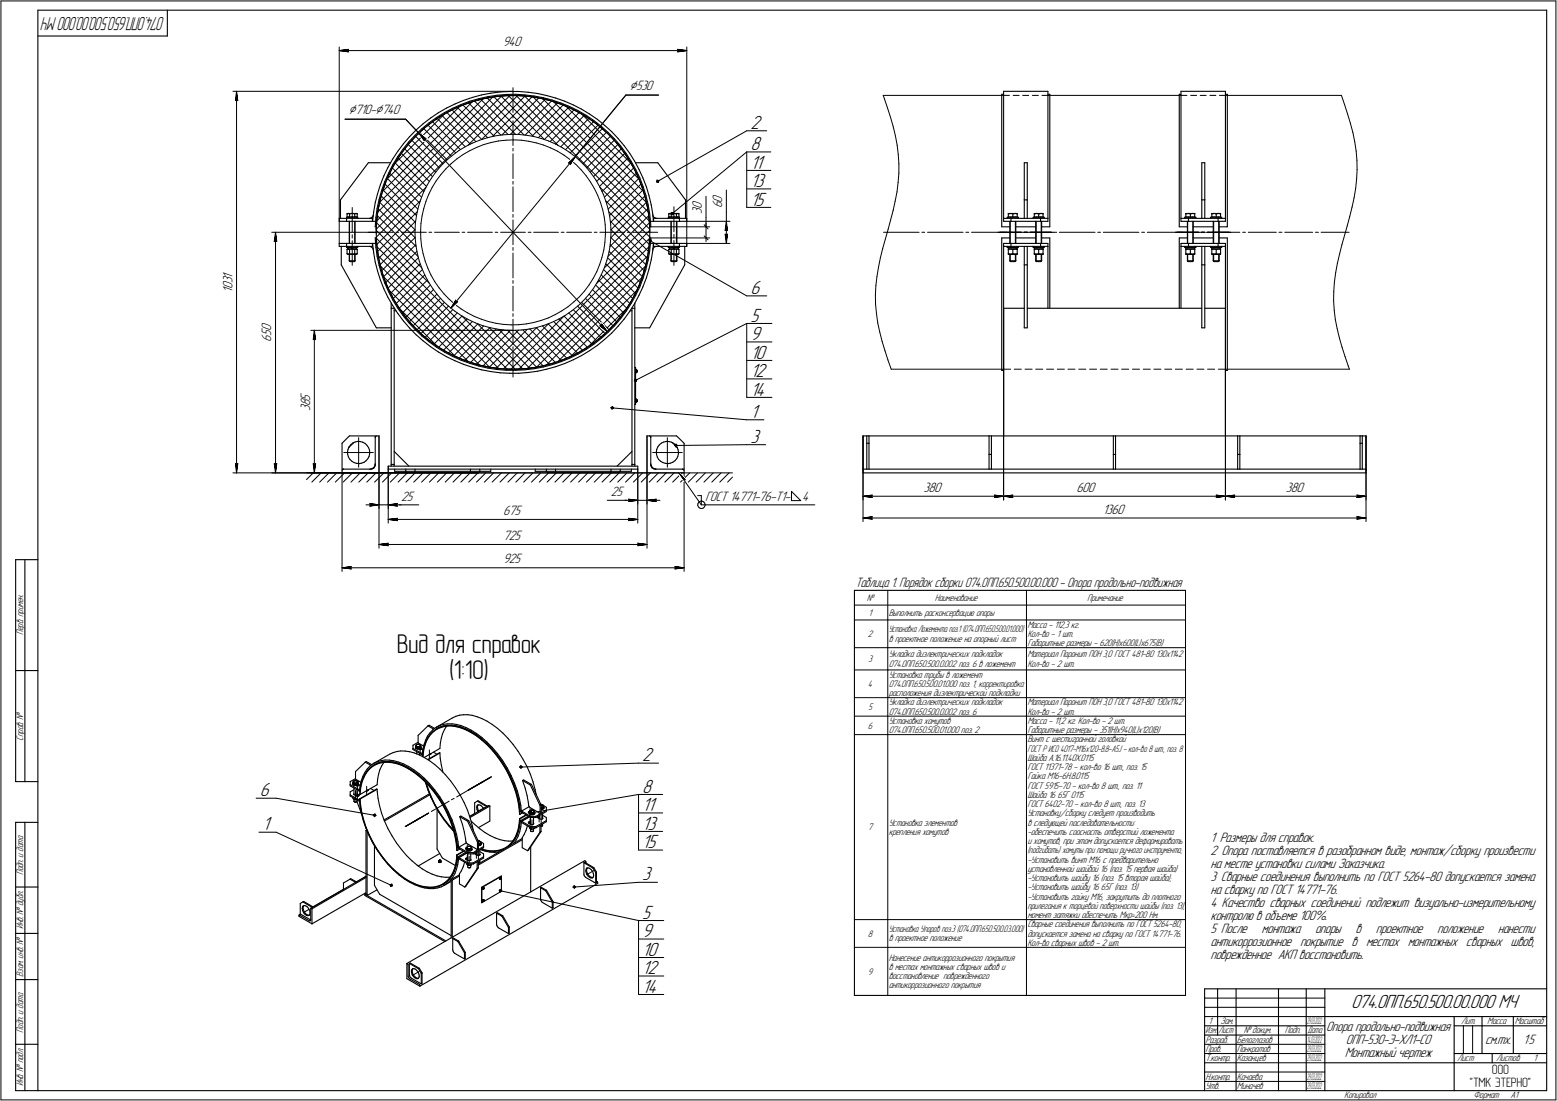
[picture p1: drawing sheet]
<svg xmlns="http://www.w3.org/2000/svg" width="842mm" height="595mm" viewBox="0 0 842 595" stroke-linecap="round" stroke-linejoin="round" font-family="sans-serif">
<defs><g id="words">
<g font-size="14.6">
<text x="215" y="353">Вид для справок</text>
<text x="243" y="367">(1:10)</text>
</g>
<g font-size="10.9">
<text x="406" y="70">2</text>
<text x="406" y="81">8</text>
<text x="406" y="91">11</text>
<text x="406" y="101">13</text>
<text x="406" y="111">15</text>
<text x="406" y="159">6</text>
<text x="406" y="174">5</text>
<text x="406" y="184">9</text>
<text x="406" y="194">10</text>
<text x="406" y="204">12</text>
<text x="406" y="214">14</text>
<text x="406" y="226">1</text>
<text x="406" y="239">3</text>
<text x="347" y="411">2</text>
<text x="141" y="430">6</text>
<text x="347" y="428">8</text>
<text x="347" y="438">11</text>
<text x="142" y="449">1</text>
<text x="347" y="448">13</text>
<text x="347" y="458">15</text>
<text x="347" y="476">3</text>
<text x="347" y="497">5</text>
<text x="347" y="507">9</text>
<text x="347" y="517">10</text>
<text x="347" y="527">12</text>
<text x="347" y="537">14</text>
<text x="731" y="545">074.ОПП.650.500.00.000 МЧ</text>
</g>
<text font-size="10.7" x="89" y="9" transform="rotate(-180 89 9)">074.ОПП.650.500.00.000МЧ</text>
<g font-size="8.5">
<text x="340" y="49">Ç530</text>
<text x="189" y="62">Ç710-Ç740</text>
</g>
<g font-size="7.8">
<text x="272" y="25">940</text>
<text x="380" y="113" transform="rotate(-90 380 113)">0</text>
<text x="391" y="113" transform="rotate(-90 391 113)">6</text>
<text x="391" y="110" transform="rotate(-90 391 110)">0</text>
<text x="380" y="116" transform="rotate(-90 380 116)">3</text>
<text x="126" y="153" transform="rotate(-90 126 153)">3</text>
<text x="126" y="151" transform="rotate(-90 126 151)">1</text>
<text x="126" y="158" transform="rotate(-90 126 158)">1</text>
<text x="126" y="156" transform="rotate(-90 126 156)">0</text>
<text x="147" y="179" transform="rotate(-90 147 179)">0</text>
<text x="147" y="185" transform="rotate(-90 147 185)">6</text>
<text x="147" y="182" transform="rotate(-90 147 182)">5</text>
<text x="168" y="220" transform="rotate(-90 168 220)">8</text>
<text x="168" y="216" transform="rotate(-90 168 216)">5</text>
<text x="168" y="222" transform="rotate(-90 168 222)">3</text>
<text x="330" y="268">25</text>
<text x="499" y="266">380</text>
<text x="582" y="266">600</text>
<text x="695" y="266">380</text>
<text x="217" y="271">25</text>
<text x="381" y="271">ГОСТ 14771-76-Т1-</text>
<text x="434" y="271">4</text>
<text x="272" y="278">675</text>
<text x="596" y="278">1360</text>
<text x="272" y="292">725</text>
<text x="272" y="305">925</text>
<text x="655" y="455">1 Размеры для справок.</text>
<text x="655" y="462">2 Опора поставляется в разобранном виде, монтаж/сборку произвести</text>
<text x="655" y="469">на месте установки силами Заказчика.</text>
<text x="655" y="476">3 Сварные соединения выполнить по ГОСТ 5264-80 допускается замена</text>
<text x="655" y="483">на сварку по ГОСТ 14771-76.</text>
<text x="655" y="490">4 Качество сварных соединений подлежит визуально-измерительному</text>
<text x="655" y="497">контролю в объеме 100%.</text>
<text x="655" y="504">5 После</text>
<text x="682" y="504">монтажа</text>
<text x="711" y="504">опоры</text>
<text x="733" y="504">в</text>
<text x="744" y="504">проектное</text>
<text x="777" y="504">положение</text>
<text x="810" y="504">нанести</text>
<text x="655" y="511">антикоррозионное покрытие в местах монтажных сварных швов,</text>
<text x="655" y="518">поврежденное АКП восстановить.</text>
<text x="717" y="557">Опора продольно-подвижная</text>
<text x="728" y="564">ОПП-530-Э-ХЛ1-СО</text>
<text x="803" y="564">см.тх.</text>
<text x="824" y="564">1:5</text>
<text x="727" y="571">Монтажный чертеж</text>
</g>
<text font-size="7.7" x="463" y="317">Таблица 1. Порядок сборки 074.ОПП.650.500.00.000 - Опора продольно-подвижная</text>
<g font-size="7.3">
<text x="807" y="581">ООО</text>
<text x="795" y="588">&quot;ТМК ЭТЕРНО&quot;</text>
</g>
<g font-size="5.4">
<text x="469" y="325">№</text>
<text x="506" y="325">Наименование</text>
<text x="588" y="325">Примечание</text>
<text x="470" y="333">1</text>
<text x="481" y="333">Выполнить расконсервацию опоры</text>
<text x="556" y="339">Масса - 112,3 кг.</text>
<text x="13" y="343" transform="rotate(-90 13 343)">Перв. примен.</text>
<text x="469" y="344">2</text>
<text x="481" y="347">в проектное положение на опорный лист</text>
<text x="556" y="344">Кол-во - 1 шт.</text>
<text x="556" y="349">Габаритные размеры - 620(H)х600(L)х675(B)</text>
<text x="470" y="358">3</text>
<text x="481" y="355">Укладка диэлектрических подкладок</text>
<text x="556" y="355">Материал Паронит ПОН 3,0 ГОСТ 481-80</text>
<text x="625" y="355">130х1142</text>
<text x="481" y="360">074.ОПП.650.500.0.002 поз. 6 в ложемент</text>
<text x="556" y="360">Кол-во - 2 шт.</text>
<text x="469" y="371">4</text>
<text x="481" y="366">Установка трубы в ложемент</text>
<text x="481" y="371">074.ОПП.650.500.01.000 поз. 1, корректировка</text>
<text x="481" y="376">расположения диэлектрической подкладки</text>
<text x="470" y="384">5</text>
<text x="481" y="381">Укладка диэлектрических подкладок</text>
<text x="556" y="381">Материал Паронит ПОН 3,0 ГОСТ 481-80</text>
<text x="625" y="381">130х1142</text>
<text x="481" y="386">074.ОПП.650.500.0.002 поз. 6</text>
<text x="556" y="386">Кол-во - 2 шт.</text>
<text x="469" y="394">6</text>
<text x="481" y="391">Установка хомутов</text>
<text x="556" y="391">Масса - 11,2 кг. Кол-во - 2 шт.</text>
<text x="13" y="400" transform="rotate(-90 13 400)">Справ. №</text>
<text x="481" y="396">074.ОПП.650.500.01.000 поз. 2</text>
<text x="556" y="396">Габаритные размеры - 351(H)х940(L)х120(B)</text>
<text x="556" y="401">Винт с шестигранной головкой</text>
<text x="556" y="411">Шайба A.16.11.40Х.0115</text>
<text x="556" y="416">ГОСТ 11371-78 - кол-во 16 шт., поз. 15</text>
<text x="556" y="421">Гайка М16-6H.8.0115</text>
<text x="556" y="426">ГОСТ 5915-70 - кол-во 8 шт., поз. 11</text>
<text x="556" y="431">Шайба 16</text>
<text x="572" y="431">65Г 0115</text>
<text x="556" y="436">ГОСТ 6402-70 - кол-во 8 шт., поз. 13</text>
<text x="556" y="441">Установку/сборку следует производить</text>
<text x="469" y="449">7</text>
<text x="481" y="446">Установка элементов</text>
<text x="556" y="446">в следующей последовательности:</text>
<text x="481" y="451">крепления хомутов</text>
<text x="556" y="451">-обеспечить соосность отверстий ложемента</text>
<text x="556" y="456">и хомутов, при этом допускается деформировать</text>
<text x="556" y="461">(</text>
<text x="556" y="461">подгибать) хомуты при помощи ручного инструмента;</text>
<text x="556" y="466">-Установить винт М16 с предварительно</text>
<text x="13" y="473" transform="rotate(-90 13 473)">Подп. и дата</text>
<text x="556" y="471">установленной шайбой 16 (поз. 15 первая шайба)</text>
<text x="556" y="476">-Установить шайбу 16 (поз. 15 вторая шайба);</text>
<text x="556" y="481">-Установить шайбу 16</text>
<text x="595" y="481">65Г (поз. 13)</text>
<text x="556" y="486">-Установить гайку М16, закрутить до плотного</text>
<text x="556" y="491">прилегания к торцевой поверхности шайбы (поз. 13),</text>
<text x="556" y="496">момент затяжки обеспечить Мкр=200 Нм.</text>
<text x="13" y="502" transform="rotate(-90 13 502)">Инв. № дубл.</text>
<text x="556" y="501">Сварные соединения выполнить по ГОСТ 5264-80,</text>
<text x="469" y="506">8</text>
<text x="481" y="509">в проектное положение</text>
<text x="556" y="506">допускается замена на сварку по ГОСТ 14771-76.</text>
<text x="556" y="511">Кол-во сварных швов - 2 шт.</text>
<text x="481" y="519">Нанесение антикоррозионного покрытия</text>
<text x="13" y="528" transform="rotate(-90 13 528)">Взам. инв. №</text>
<text x="469" y="527">9</text>
<text x="481" y="524">в местах монтажных сварных швов и</text>
<text x="481" y="529">восстановление поврежденного</text>
<text x="481" y="534">антикоррозионного покрытия</text>
<text x="654" y="554">1</text>
<text x="660" y="554">Зам.</text>
<text x="790" y="554">Лит.</text>
<text x="804" y="554">Масса</text>
<text x="819" y="554">Масштаб</text>
<text x="13" y="558" transform="rotate(-90 13 558)">Подп. и дата</text>
<text x="652" y="564">Разраб.</text>
<text x="669" y="564">Белоглазов</text>
<text x="673" y="559">№ докум.</text>
<text x="695" y="559">Подп.</text>
<text x="652" y="569">Пров.</text>
<text x="669" y="569">Панкратов</text>
<text x="652" y="574">Т.контр.</text>
<text x="669" y="574">Казанцев</text>
<text x="788" y="574">Лист</text>
<text x="809" y="574">Листов</text>
<text x="829" y="574">1</text>
<text x="13" y="587" transform="rotate(-90 13 587)">Инв. № подл.</text>
<text x="652" y="584">Н.контр.</text>
<text x="669" y="584">Качаева</text>
<text x="652" y="589">Утв.</text>
<text x="669" y="589">Миначев</text>
<text x="727" y="594">Копировал</text>
<text x="797" y="594">Формат</text>
<text x="817" y="594">A1</text>
</g>
<g font-size="5.3">
<text x="481" y="342">Установка Ложемента поз.1 (074.ОПП.650.500.01.000)</text>
<text x="556" y="406">ГОСТ Р ИСО 4017-М16x120-8.8-А5J - кол-во 8 шт., поз. 8</text>
<text x="481" y="504">Установка Упоров поз.3 (074.ОПП.650.500.03.000)</text>
<text x="652" y="559">Изм.</text>
<text x="659" y="559">Лист</text>
<text x="707" y="559">Дата</text>
</g>
<g font-size="5.2">
<text x="707" y="564">1</text>
<text x="708" y="564">4.03.2022</text>
</g>
<g font-size="5.1">
<text x="707" y="554">2</text>
<text x="708" y="554">9.03.2022</text>
<text x="707" y="569">2</text>
<text x="708" y="569">9.03.2022</text>
<text x="707" y="574">2</text>
<text x="708" y="574">9.03.2022</text>
<text x="707" y="584">2</text>
<text x="708" y="584">9.03.2022</text>
<text x="707" y="589">2</text>
<text x="708" y="589">9.03.2022</text>
</g>
</g></defs>
<g fill="none" stroke="#000" stroke-width=".59">
<path d="M20 6v584zM20 6h817zM20 19h71zM91 6v13zM837 6v584zM241 58l5-2zM245 59l4-3zM246 56l5-2zM246 58l5-2zM249 56l5-1zM251 54l5-1zM251 56l5-1z"/>
<path d="M254 55l5-2zM256 53l4-2zM256 55l5-1zM259 53l5-1zM260 51l5-1zM261 54l5-1zM264 52l5-1zM265 50h6zM266 53l5-1zM269 51h5zM271 50l5-1zM271 52h5z"/>
<path d="M274 51h5zM276 49h5zM276 52h5zM279 51h5zM281 49l5 1zM281 52h5zM284 51l5 1zM286 52l4 1zM286 50l5 1zM289 52l5 1zM290 53l5 1zM291 51l5 1z"/>
<path d="M294 53l5 1zM295 54l5 1zM296 52l5 1zM299 54l4 2zM300 55l5 2zM301 53l4 2zM303 56l5 2zM305 57l5 2zM305 55l5 2zM308 58l5 2zM310 59l4 2zM310 57l5 2z"/>
<path d="M313 60l4 2zM315 59l4 3zM542 51h1zM542 51v72zM543 49h24zM543 49v69zM567 49v69zM567 51h1zM568 51v72zM638 51h1zM638 51v72zM639 49h24z"/>
<path d="M639 49v69zM663 51h1zM663 49v69zM664 51v72zM218 78l-3 4zM219 80l-3 4zM221 77l-3 4zM221 74l-3 4zM223 76l-4 4zM225 73l-4 4zM225 73l3-3zM225 70l-4 4z"/>
<path d="M225 70l4-3zM226 72l4-3zM226 72l-3 4zM228 70l4-4zM229 67l4-3zM230 69l4-3zM232 66l4-3zM233 64l4-3zM234 66l4-3zM236 63l4-2zM237 61l4-3zM238 63l4-2z"/>
<path d="M240 61l5-2zM242 61l4-3zM314 61l4 3zM317 62l4 3zM318 64l4 3zM319 62l4 3zM321 65l4 3zM322 67l4 3zM323 65l4 3zM325 68l4 4zM326 70l4 3zM327 68l4 3z"/>
<path d="M329 72l3 3zM330 73l3 4zM331 71l3 4zM332 75l4 4zM333 77l3 4zM334 75l4 4zM336 79l3 4zM338 79l3 4zM199 88l-15 20zM199 88h12zM206 100l-2 5zM208 95l-2 5z"/>
<path d="M208 98l-2 5zM209 97l-2 5zM210 91l-2 4zM210 94l-2 4zM211 93l-2 4zM212 86l-2 5zM212 89l-2 5zM214 88l-3 5zM215 85l-3 4zM215 82l-3 4zM216 84l-2 4zM218 81l-3 4z"/>
<path d="M336 81l3 4zM339 83l2 4zM339 85l3 4zM341 83l2 4zM341 87l3 5zM342 89l2 5zM343 87l3 5zM344 88h12zM344 92l2 4zM344 94l2 4zM346 92l2 4zM346 96l2 5z"/>
<path d="M346 98l2 5zM348 96l2 5zM356 88l15 20zM554 88h2zM554 88v20zM556 88v20zM650 88h2zM650 88v20zM652 88v20zM183 118v2zM183 118h4zM183 120h4z"/>
<path d="M184 108v10zM187 120h14zM187 118h14zM187 118v2zM187 117v1zM187 117h3zM188 116v1zM188 116h.1M188 117h.1M188 115h.1M188 115h2zM189 115h.1"/>
<path d="M188 117h1zM189 116h.1M189 120v12zM189 116v1zM189 117h1zM189 116l1-1zM190 115h.1M190 115h3zM190 117h2zM190 117h3zM190 115h1zM191 115h.1"/>
<path d="M191 115l1 1zM192 116v1zM192 116h.1M192 117h1zM192 115h.1M192 120v12zM193 115h.1M193 117h.1M193 116h.1M193 116v1zM193 117v1zM200 118h1z"/>
<path d="M201 118v-1zM201 118v2zM202 120h1zM202 117h-1zM202 116v1zM202 115v5zM203 110l-1 5zM203 118v5zM204 113l-1 5zM204 116v5zM204 105l-1 5zM205 112l-1 4z"/>
<path d="M205 108l-1 5zM206 107l-1 5zM206 103l-1 5zM207 102l-1 5zM348 101l1 5zM348 103l1 5zM349 108l1 5zM349 106l2 4zM350 101l1 5zM350 113l1 5zM351 110v5zM351 106l1 5z"/>
<path d="M351 118v5zM351 115l1 5zM352 120h1zM352 111l1 5zM353 116v4zM353 116v1zM353 117l1 1zM353 118h14zM353 120h14zM353 118v2zM354 118h1zM355 118h.1"/>
<path d="M361 117v1zM361 117h3zM362 116v1zM362 116h.1M362 117h.1M362 115h.1M362 115h2zM363 115h.1M362 117h1zM363 120v12zM363 116h.1M363 116v1z"/>
<path d="M363 117h1zM363 116l1-1zM364 115h.1M364 117h3zM364 115h3zM364 117h2zM364 115h1zM365 115h.1M365 115l1 1zM366 116v1zM366 116h.1M366 117h1z"/>
<path d="M366 115h.1M366 120v12zM367 115h.1M367 117h.1M367 116h.1M367 116v1zM367 118v2zM367 118h4zM367 120h4zM367 117v1zM371 108v10zM371 118v2z"/>
<path d="M543 118v2zM543 118h4zM543 120h4zM545 117v1zM545 117h6zM545 116v1zM545 116h.1M545 115h2zM546 116h.1M545 117h2zM545 117h.1M546 116v-1z"/>
<path d="M546 115h.1M546 120v12zM547 115h.1M547 115h2zM547 117h1zM547 118h16zM547 120h16zM547 118v2zM547 115l1 1zM548 116v1zM548 116h.1M548 117h1z"/>
<path d="M548 116v-1zM548 115h1zM549 115h.1M549 115h1zM549 117h1zM549 120v12zM550 115h.1M550 115v1zM550 116v1zM550 117h.1M551 117v1zM554 108h2z"/>
<path d="M554 108v10zM556 108v10zM559 117v1zM559 117h6zM559 116v1zM559 116h.1M559 115h2zM560 116h.1M559 117h2zM559 117h.1M560 116v-1zM560 115h.1"/>
<path d="M560 120v12zM561 115h.1M561 115h2zM561 117h1zM561 115l1 1zM562 116v1zM562 116h.1M562 117h1zM562 115h.1M562 115h1zM563 118v2zM563 118h4z"/>
<path d="M563 120h4zM563 115h.1M563 115h1zM563 117h1zM563 120v12zM564 116h.1M564 116v1zM564 115h.1M564 117h.1M565 117v1zM567 118v2zM639 118v2z"/>
<path d="M639 118h4zM639 120h4zM641 117v1zM641 117h6zM641 116v1zM641 116h.1M641 115h2zM642 116h.1M641 117h2zM641 117h.1M642 116v-1zM642 115h.1"/>
<path d="M642 120v12zM643 115h.1M643 115h2zM643 117h1zM643 118h16zM643 120h16zM643 118v2zM643 115l1 1zM644 116v1zM644 116h.1M644 117h1zM644 116v-1z"/>
<path d="M644 115h1zM645 115h.1M645 115h1zM645 117h1zM645 120v12zM646 115v1zM646 116v1zM646 115h.1M646 117h.1M647 117v1zM650 108h2zM650 108v10z"/>
<path d="M652 108v10zM655 117v1zM655 117h6zM655 116v1zM655 116h.1M655 115h2zM656 116h.1M655 117h2zM655 117h.1M656 116v-1zM656 115h.1M656 120v12z"/>
<path d="M657 115h.1M657 115h2zM657 117h1zM657 115l1 1zM658 116v1zM658 116h.1M658 117h1zM658 115h.1M658 115h1zM659 115h.1M659 118v2zM659 118h4z"/>
<path d="M659 120h4zM659 115h1zM659 117h1zM659 120v12zM660 116h.1M660 116v1zM660 115h.1M660 117h.1M661 117v1zM663 118v2zM183 132v1zM183 132h4z"/>
<path d="M183 133h4zM185 133v10zM187 133h14zM187 132h14zM187 132v1zM187 133v1zM187 134h3zM188 135v2zM188 137h.1M188 135h.1M188 137h1zM188 135h1z"/>
<path d="M188 134v1zM188 135h2zM188 137h5zM189 137h.1M189 135h.1M189 137v4zM189 135v2zM189 137h1zM189 135h1zM190 137h1zM190 135h1zM190 134v1z"/>
<path d="M190 134h3zM191 134v1zM191 135h2zM191 137h1zM191 135h1zM192 135v2zM192 137h.1M192 135h.1M192 137v4zM192 137h1zM192 135h1zM193 137h.1"/>
<path d="M193 135h.1M193 134v1zM193 135v2zM193 133v1zM200 133h.1M200 133l1 1zM201 134h1zM201 132v1zM202 132h1zM202 132v5zM202 134v1zM202 137l1 5z"/>
<path d="M203 123h1zM203 129v5zM203 129h1zM203 134l1 5zM204 121v2zM204 130v5zM204 129v1zM204 139l1 5zM204 135l1 5zM205 140l1 5zM350 139l-1 4zM351 134l-1 5z"/>
<path d="M351 123h1zM351 136v5zM351 129v5zM351 129h1zM352 132h1zM352 120v3zM352 131l-1 5zM352 129v2zM353 135l-1 5zM353 135h.1M353 132v3zM353 132h14z"/>
<path d="M353 133h14zM353 132v1zM354 134v-1zM354 134l-1 1zM354 133h1zM361 133v1zM361 134h3zM362 135v2zM362 137h.1M362 135h.1M362 137h1zM362 135h1z"/>
<path d="M362 134v1zM362 135h2zM362 137h5zM363 137h.1M363 135h.1M363 137v4zM363 135v2zM363 137h1zM363 135h1zM364 137h1zM364 135h1zM364 134v1z"/>
<path d="M364 134h3zM365 134v1zM365 135h2zM365 137h1zM365 135h1zM366 135v2zM366 137h.1M366 135h.1M366 137v4zM366 137h1zM366 135h1zM367 137h.1"/>
<path d="M367 135h.1M367 134v1zM367 135v2zM367 132v1zM367 132h4zM367 133h4zM367 133v1zM370 133v10zM371 132v1zM542 129v71zM542 129h4zM542 123h4z"/>
<path d="M543 133v34zM543 132v1zM543 132h4zM543 133h4zM545 133v1zM545 134h6zM545 135v2zM545 137h.1M545 137h1zM546 135h.1M545 135h1zM545 135h.1"/>
<path d="M545 134v1zM545 135h5zM546 137h2zM546 137v4zM546 137h1zM546 135h1zM547 132h16zM547 133h16zM547 132v1zM547 137h1zM547 135h1zM548 135v2z"/>
<path d="M548 137h1zM548 137h2zM548 135h1zM549 137h.1M549 135h.1M549 129h11zM549 137v4zM549 137h1zM549 135h1zM549 123h11zM550 135h.1M550 134h.1"/>
<path d="M550 134v1zM550 135v2zM550 137h.1M551 133v1zM554 133v10zM556 133v10zM559 133v1zM559 134h6zM559 135v2zM559 137h.1M559 137h1zM559 135h.1"/>
<path d="M559 135h1zM559 137h3zM559 134v1zM559 135h5zM560 137h1zM560 135h1zM560 137v4zM561 137h1zM561 135h1zM562 135v2zM562 137h1zM562 137h2z"/>
<path d="M562 135h1zM563 137h.1M563 135h.1M563 132v1zM563 132h4zM563 133h4zM563 129h5zM563 137h1zM563 135h1zM563 123h5zM563 137v4zM564 135h.1"/>
<path d="M564 134h.1M564 134v1zM564 135v2zM564 137h.1M565 133v1zM567 133v34zM567 132v1zM568 129v38zM638 123h4zM638 129v38zM638 129h4zM639 132v1z"/>
<path d="M639 132h4zM639 133h4zM639 133v34zM641 133v1zM641 134h6zM641 135v2zM641 137h.1M641 137h1zM642 135h.1M641 135h1zM641 135h.1M641 134v1z"/>
<path d="M641 135h5zM642 137h2zM642 137v4zM642 137h1zM642 135h1zM643 132h16zM643 133h16zM643 132v1zM643 137h1zM643 135h1zM644 137h.1M644 135v2z"/>
<path d="M644 137h1zM644 137h2zM644 135h1zM645 137h.1M645 135h.1M645 137v4zM645 137h1zM645 123h11zM645 129h11zM645 135h1zM646 137h.1M646 135h.1"/>
<path d="M646 134h.1M646 134v1zM646 135v2zM647 133v1zM650 133v10zM652 133v10zM655 133v1zM655 134h6zM655 135v2zM655 137h.1M655 137h1zM655 135h.1"/>
<path d="M655 135h1zM655 134v1zM655 135h5zM655 137h3zM656 137v4zM656 137h1zM656 135h1zM657 137h1zM657 135h1zM658 135v2zM658 137h1zM658 137h2z"/>
<path d="M658 135h1zM659 137h.1M659 135h.1M659 132v1zM659 132h4zM659 133h4zM659 137v4zM659 137h1zM659 135h1zM659 123h5zM659 129h5zM660 135h.1"/>
<path d="M660 134h.1M660 134v1zM660 135v2zM660 137h.1M661 133v1zM663 132v1zM663 133v34zM664 129v71zM185 143l19 34zM189 141h3zM189 141h.1M192 141h.1"/>
<path d="M203 142l1 5zM204 147l2 4zM205 144l1 4zM206 151l2 5zM206 145l1 4zM206 148l2 5zM207 149l2 5zM208 156l2 5zM208 153l2 5zM209 154l2 5zM210 158l2 4zM211 159l3 4z"/>
<path d="M344 160l-3 4zM344 158l-2 4zM346 160l-3 4zM346 155l-2 5zM346 153l-2 5zM348 155l-2 5zM348 150l-2 5zM348 148l-2 5zM349 143l-1 5zM349 146l-1 4zM350 150l-2 5zM351 141l-2 5z"/>
<path d="M351 145l-1 5zM352 140l-1 5zM363 141h3zM363 141h.1M366 141h.1M370 143l-19 34zM546 141h3zM546 141h1zM547 141h2zM549 141h.1M554 143v34zM554 143h2z"/>
<path d="M556 143v34zM560 141h3zM560 141h1zM561 141h2zM563 141h.1M642 141h3zM642 141h1zM643 141h2zM645 141h.1M650 143v34zM650 143h2zM652 143v34z"/>
<path d="M656 141h3zM656 141h1zM657 141h2zM659 141h.1M204 177h8zM210 161l2 4zM212 164v3zM212 167h1zM212 167v84zM212 165l3 4zM212 162l3 4zM213 167v84z"/>
<path d="M213 168h1zM214 163l2 4zM215 166l3 5zM215 169l3 4zM216 167l3 4zM218 171l3 3zM218 173l3 4zM219 171l4 4zM221 174l4 4zM221 177l4 4zM223 175l3 4zM225 178l3 4z"/>
<path d="M226 179l4 3zM329 180l3-4zM333 174l-3 4zM334 176l-3 4zM336 172l-4 4zM336 170l-3 4zM338 172l-4 4zM339 168l-3 4zM339 166l-3 4zM341 168l-3 4zM341 168h1zM341 164l-2 4z"/>
<path d="M342 167h1zM342 167v84zM342 162l-3 4zM343 164l-2 4zM343 167v84zM343 164v3zM343 177h8zM543 167v69zM543 167h11zM554 177h2zM556 167h94zM650 177h2z"/>
<path d="M652 167h11zM663 167v69zM225 181l4 3zM228 182l4 3zM229 184l4 3zM230 182l4 3zM232 185l4 3zM233 187l4 3zM234 185l4 3zM236 188l4 2zM237 190l4 3zM238 188l4 3z"/>
<path d="M240 190l5 3zM241 193l5 2zM242 191l4 2zM245 193l4 2zM246 195l5 2zM246 193l5 2zM249 195l5 1zM251 197l5 2zM251 195l5 1zM254 196l5 2zM256 199l4 1zM256 196l5 2z"/>
<path d="M259 198l5 1zM260 200l5 1zM261 198l5 1zM264 199l5 1zM266 199h5zM269 200h5zM271 199l5 1zM276 200h5zM281 200l5-1zM284 200l5-1zM286 199l4-1zM289 199l5-1z"/>
<path d="M290 198l5-1zM294 198l5-1zM295 197l5-1zM296 200l5-2zM299 197l4-2zM300 196l5-2zM301 198l4-1zM303 195l5-1zM305 194l5-2zM305 197l5-3zM308 194l5-3zM310 192l4-2z"/>
<path d="M310 194l5-2zM313 191l4-2zM314 190l4-3zM315 192l4-2zM317 189l4-3zM318 187l4-3zM319 190l4-3zM321 186l4-3zM322 184l4-3zM323 187l4-4zM325 183l4-3zM326 181l4-3z"/>
<path d="M327 183l4-3zM343 199h1zM344 200h.1M344 199v20zM344 200v1zM265 201l6 1zM271 202h5zM274 200h5zM276 202h5zM279 200h5zM281 202l5-1zM286 201h5z"/>
<path d="M291 201l5-1zM343 219h1zM344 216h.1M344 218h.1M344 202h.1M344 216v1zM344 217v1zM344 201v1zM344 218v-1zM344 202v-1zM345 216h.1M344 217h.1"/>
<path d="M345 217h.1M345 200h.1M344 201h.1M345 201h.1M542 200h1zM663 200h1zM185 240v14zM189 236h14zM189 236l-4 4zM191 240l1-1zM191 239l-2 3zM192 239h1z"/>
<path d="M193 239h2zM195 239h1zM196 239l1 1zM197 240l1 1zM203 236v15zM203 236h.1M203 236h1zM204 236h.1M204 236h1zM205 236v20zM350 236v20zM350 236h1z"/>
<path d="M351 236h.1M351 236h1zM352 236h.1M352 236h14zM352 236v15zM358 240l1-1zM359 239h1zM360 239h2zM362 239h1zM363 239l1 1zM364 239l2 3zM364 240l2 1z"/>
<path d="M366 236l4 4zM370 240v14zM467 236h.1M467 236v15zM467 236h2zM469 240v14zM469 236h1zM469 236v4zM469 240h1zM470 236h65zM470 240v14zM470 236v4z"/>
<path d="M535 236v10zM535 236h1zM536 236h66zM536 236v10zM602 236v10zM602 236h1zM603 236h66zM603 236v10zM669 236v10zM669 236h2zM671 236v10zM671 236h65z"/>
<path d="M736 240v14zM736 236h1zM736 236v4zM736 240h1zM737 236h2zM737 240v14zM737 236v4zM739 236h.1M739 236v15zM185 254v2zM185 256h20zM185 254h1z"/>
<path d="M185 254h.1M186 254h.1M186 254h15zM188 244v2zM188 246v1zM188 243v1zM188 247l1 1zM189 242l-1 1zM189 248l1 1zM190 240h1zM190 240l-1 2zM190 249l1 1z"/>
<path d="M191 250h2zM193 250l1 1zM194 251l2-1zM196 250h1zM197 250l1-1zM198 241l1 1zM199 248l-1 1zM199 242l1 1zM200 247l-1 1zM200 243v2zM200 245v2zM200 245h.1"/>
<path d="M200 254l1-1zM201 254v-1zM201 253h1zM203 252l-1 1zM203 251v1zM203 251h.1M210 254h135zM210 252v2zM210 252h135zM212 251h1zM212 251v1zM213 251v1z"/>
<path d="M213 244l8 8zM213 254v1zM213 255h6zM219 254v1zM219 255h5zM219 255l1 1zM220 256h39zM224 255h30zM224 254v1zM254 255h6zM254 254v1zM260 254v1z"/>
<path d="M260 255l-1 1zM260 255h5zM265 254v1zM289 254v1zM289 255h6zM295 254v1zM295 255h5zM295 255l1 1zM296 256h39zM300 255h30zM300 254v1zM330 255h5z"/>
<path d="M330 254v1zM334 252l8-8zM335 254v1zM335 255v1zM335 255h6zM341 254v1zM342 251h1zM342 251v1zM343 251v1zM345 252v2zM350 256h20zM352 251v1z"/>
<path d="M352 251h.1M352 252h1zM352 252l1 1zM353 252v1zM353 253h.1M353 253h1zM353 253l1 1zM354 254h15zM354 253l1 1zM355 244v2zM355 246l1 1zM355 243v1z"/>
<path d="M356 247v1zM356 242l-1 1zM356 248l1 1zM357 240h1zM357 240l-1 2zM357 249l1 1zM358 250h2zM360 250l1 1zM361 251l2-1zM363 250h1zM364 250l1-1zM366 241v1z"/>
<path d="M366 248l-1 1zM366 242l1 1zM367 247l-1 1zM367 243v2zM367 245v2zM367 245h.1M369 254h1zM369 254h.1M370 254h.1M370 254v2zM467 256h272zM467 254v2z"/>
<path d="M467 254h.1M467 254h2zM467 251v3zM469 254h1zM470 254h65zM535 246v8zM535 254h1zM535 246h1zM536 254h66zM536 246v8zM602 246v8zM602 254h1z"/>
<path d="M602 246h1zM603 254h66zM603 246v8zM669 246v8zM669 254h2zM669 246h2zM671 246v8zM671 254h65zM736 254h1zM737 254h2zM739 251v3zM739 254v2z"/>
<path d="M739 254h.1M8 303v119zM8 303h12zM13 303v119zM462 319h93zM462 319v31zM555 319h86zM462 350v12zM8 362h12zM462 362v176zM226 398v4zM226 398l5-6z"/>
<path d="M230 400l-1 2zM231 398l-1 2zM231 399l-1 2zM231 392h1zM231 392l4 2zM232 399l-1 1zM232 392l3 2zM233 396l-2 2zM233 397l-2 2zM233 397l2-2zM233 397l-1 2zM234 395l-1 1z"/>
<path d="M234 395l2-2zM234 395l-1 2zM234 395l2-1zM235 395l1-1zM236 393h.1M236 394h.1M236 393l9-5zM236 393l2-1zM236 394l2-1zM237 394l1-1zM238 393l2-1zM238 392l2-1z"/>
<path d="M238 393h2zM239 399l-1 3zM239 397v2zM240 392h2zM240 391h2zM240 393l2-1zM240 394l-1 3zM242 393l-2 1zM242 392h2zM242 391h3zM242 392h3zM244 392h2z"/>
<path d="M245 391l2 1zM245 392l2 1zM245 388l2-1zM246 392l3 1zM247 387h2zM247 392h3zM247 393l3 1zM247 393h2zM249 387l2-1zM249 393l3 1zM250 392l2 1zM250 394l2 1z"/>
<path d="M251 386h2zM252 394l2 1zM252 394l3 2zM252 393l3 2zM252 395l3 1zM253 386l2 1zM254 395l3 2zM255 396l3 1zM255 395l3 1zM255 396l3 2zM255 387h3zM257 397l3 2z"/>
<path d="M258 397l2 3zM258 396l3 3zM258 398l3 2zM258 387l3 1zM260 399l3 2zM260 400l3 2zM261 399l2 2zM261 388l2 2zM263 390l3 2zM266 392l3 2zM269 394l3 2zM272 396l3 3z"/>
<path d="M275 399l3 3zM192 417v4zM192 417l6-5zM196 420l-1 2zM197 419l-1 2zM197 417l-1 3zM198 412h.1M198 412l3 2zM198 418l-1 2zM198 412l3 1zM198 417l-1 2zM199 416l-2 1z"/>
<path d="M199 416l-1 2zM200 415l-2 2zM200 415l1-1zM200 414l-1 2zM200 414l2-1zM201 415l1-1zM201 415l-2 1zM201 414h1zM202 413h.1M202 413l9-5zM202 413l2-1zM202 414l2-1z"/>
<path d="M202 414l1-1zM203 413h1zM204 413l2-1zM204 412l2-1zM205 419l-1 2zM205 416v3zM206 412h2zM206 411h2zM206 414l-1 2zM208 412l-2 2zM208 412h2zM208 412h3z"/>
<path d="M208 411h3zM210 412h3zM211 412h2zM211 411h2zM211 408l2-1zM213 412h2zM213 407l2-1zM213 412l3 1zM213 411l3 1zM215 406h2zM215 412l3 1zM216 413l2 1z"/>
<path d="M216 412l2 1zM217 406h2zM218 413l2 2zM218 414l3 1zM218 414l3 2zM218 413l3 1zM219 406h3zM220 415l3 1zM221 415l3 2zM221 416l3 1zM221 414l3 2zM222 406l2 1z"/>
<path d="M223 416l3 3zM223 405l5 3zM223 405l5 2zM223 403l3-2zM223 403v2zM223 405h.1M224 417l2 2zM224 416l3 2zM224 417l3 3zM224 407l3 1zM225 404v1zM225 404h.1"/>
<path d="M225 405h.1M225 403v1zM225 403h.1M225 405h1zM225 404l1 1zM225 407h.1M225 406v2zM226 404h.1M225 403l1-1zM226 402h.1M226 405h1zM226 404v1z"/>
<path d="M226 402h1zM226 405v-1zM226 405l1-1zM226 419l3 2zM226 402l3 1zM226 405h.1M226 419l3 3zM227 404h.1M226 404h1zM227 402h.1M227 405h.1M227 418l3 3z"/>
<path d="M227 405v-1zM227 420l3 2zM227 408l2 1zM227 407v1zM227 403h.1M227 405h1zM227 403v1zM228 403v1zM228 403h.1M228 404h-1zM228 404l-1 1zM228 404h.1"/>
<path d="M228 405h.1M229 408h.1M228 407h.1M228 407v1zM229 405l-1 3zM229 408v1zM229 406v3zM229 405v3zM229 402v3zM229 403v3zM229 409l9-4zM229 409l3 2z"/>
<path d="M230 403l-1 2zM230 401l-1 2zM231 400l-1 3zM231 411l7-4zM232 411l6-4zM232 408h1zM232 411l3 2zM233 408h-1zM233 408h.1M233 407h.1M234 407l2 1zM235 413l3 3z"/>
<path d="M238 407h.1M238 407v3zM238 416l3 3zM238 410l1 3zM238 402v3zM239 413l1 4zM241 419l3 3zM261 400l3 3zM263 401l3 3zM263 402l3 3zM264 403l3 3zM266 404l3 4z"/>
<path d="M266 405l3 3zM266 404l3 3zM267 406l2 3zM269 408l3 3zM269 408l2 4zM269 407l3 4zM269 409l3 4zM271 412l3 4zM272 411l2 4zM272 413l2 4zM274 416l2 4zM274 415l2 5z"/>
<path d="M274 415l2 4zM274 417l2 4zM276 420l2 4zM276 419l2 4zM278 402l2 4zM280 406l3 4zM283 410l2 4zM285 414l2 5zM287 419l1 4zM8 422h12zM189 430l5 3zM189 430l5 2z"/>
<path d="M189 428l2-1zM189 428v2zM189 430h.1M189 425l5 3zM189 424l5 3zM189 422l3-1zM189 422v2zM189 424v1zM191 424h.1M191 423v1zM191 423h.1M191 431v1z"/>
<path d="M191 432h.1M191 422h.1M191 424l1 1zM191 424h1zM191 432h1zM191 429h.1M191 426v4zM191 432v1zM192 423h.1M191 422h1zM192 433h.1M191 433h.1"/>
<path d="M192 430h.1M192 422h.1M192 430h1zM192 432h.1M192 423h1zM192 424h.1M192 433v1zM192 425h1zM192 424h1zM192 422h1zM192 434l1-1zM192 421l3 2z"/>
<path d="M193 423h.1M192 425h.1M193 432h.1M193 422h.1M193 424h.1M193 430h.1M193 433h.1M193 425h.1M193 425v-1zM193 433l2 7zM193 429l1 1zM193 430h1z"/>
<path d="M193 427v3zM193 432v1zM193 423v1zM193 425h1zM193 424l1 1zM194 423h.1M194 422v1zM194 422h.1M194 423l-1 1zM194 430h.1M194 424h.1M194 424h-1z"/>
<path d="M194 425v-1zM194 425h.1M194 433h.1M194 432h.1M194 432v1zM195 433h.1M194 433l1 3zM194 428h.1M194 427h.1M194 427v1zM195 428h.1M195 432h.1"/>
<path d="M195 429h.1M195 432v3zM195 432l9-6zM195 429l9-5zM195 432v4zM195 432l9-5zM195 425l-1 3zM195 436v4zM195 426v3zM195 435v4zM195 428v1zM195 436l1 3z"/>
<path d="M195 425v3zM195 424v2zM195 439l1 4zM195 422v3zM195 440l2 4zM196 439l1 4zM196 422l-1 3zM196 421l-1 3zM197 420l-1 2zM198 427h1zM199 427h.1M200 426l2 1z"/>
<path d="M204 426h.1M204 427v1zM204 428v4zM204 421v3zM204 432l1 3zM205 435l1 4zM206 439l2 5zM229 421l3 3zM229 422l3 3zM230 421l2 3zM230 422l3 3zM230 423l1 4z"/>
<path d="M231 423v3zM231 426l2 4zM231 427l2 4zM232 424l3 3zM232 425l3 3zM233 425l2 4zM233 430l2 4zM233 431l2 4zM235 428l2 4zM235 427l3 4zM235 434l2 4zM235 435l2 4z"/>
<path d="M235 429l3 4zM236 437v22zM237 438l3 4zM237 439l3 4zM237 432l3 4zM238 431l2 4zM238 433l2 4zM240 436l2 4zM240 435l2 4zM240 437l2 4zM242 440l2 4zM242 439l2 4z"/>
<path d="M244 422l2 4zM246 426l3 4zM249 430l2 4zM251 434l2 4zM253 438l1 4zM257 440h.1M257 434v6zM257 434l1-1zM258 437v1zM258 436v1zM258 438v1zM258 433l5 3z"/>
<path d="M258 433h1zM258 435v1zM258 435h.1M258 436h.1M258 435h1zM258 437l1 1zM259 433l4 3zM259 435l-1 1zM259 435h1zM260 435v1zM260 436l1 1zM261 437h.1"/>
<path d="M263 436h.1M264 435h.1M264 435l1 1zM265 436v8zM276 421l2 4zM278 424l1 4zM278 425l1 4zM278 423l2 5zM279 429l1 4zM279 428l1 4zM280 428l1 4zM280 433l1 4z"/>
<path d="M280 432l1 4zM280 432l1 3zM281 437v3zM281 436v4zM281 432l1 3zM281 435l1 4zM281 440h.1M282 439h.1M282 435v4zM282 438l5 3zM282 438l4-2zM282 439l5 3z"/>
<path d="M282 438v1zM283 422l4 2zM283 422l1 4zM283 422h.1M284 426l1 4zM285 430l1 4zM286 439h.1M286 434v1zM286 439l1-1zM286 435v1zM286 436h1zM286 440h.1"/>
<path d="M286 439v1zM287 439h.1M286 440h1zM287 438h.1M287 440h.1M287 436l5 4zM287 424h.1M287 424l5 12zM287 439h1zM287 439v1zM288 439h.1M287 438h1z"/>
<path d="M287 424l6 11zM288 438h.1M288 439h1zM288 423l1 4zM289 439h.1M289 438h.1M289 439v1zM289 440h.1M289 438v1zM289 427l1 2zM292 436l1-1zM292 436v4z"/>
<path d="M292 440l1-1zM292 435h2zM293 435h.1M293 436h.1M293 437h.1M293 438l1-1zM293 437h1zM293 435v4zM293 436h1zM293 440v3zM294 436h.1M294 435v1z"/>
<path d="M294 435h.1M294 437h.1M294 435l1 1zM294 436v1zM295 438v1zM295 436v2zM8 444v146zM8 444h12zM13 444v146zM196 443l2 4zM197 444l1 4zM197 443l1 4z"/>
<path d="M198 447l1 4zM198 448l2 4zM198 449h1zM198 449h.1M198 449v34zM198 447l2 4zM199 449v35zM199 451l2 4zM200 452l2 4zM200 451l2 5zM201 455l3 4zM202 456l2 4z"/>
<path d="M203 457v22zM204 459l2 4zM204 460l3 3zM204 460l3 4zM208 443l24-14zM208 444l2 4zM208 444l24-14zM210 448l2 4zM212 452l2 4zM214 456l3 3zM217 459l3 3zM236 459l3 5z"/>
<path d="M240 442l2 4zM240 443l3 4zM242 441l2 4zM242 446l3 3zM243 447l2 2zM244 444l1 4zM244 445l1 4zM244 443l1 4zM244 443l2 4zM245 449l1 4zM245 448l1 4zM245 447l1 4z"/>
<path d="M246 447l1 4zM246 453l1 3zM246 452l1 4zM246 451l1 4zM247 456v4zM247 456v3zM247 451l1 4zM247 460h.1M247 455l1 3zM247 459h.1M247 460l2-1zM248 458v1z"/>
<path d="M248 455v4zM248 458l5 3zM248 458l4-2zM248 459l5 3zM249 441l4 3zM249 441l1 5zM249 441h.1M250 446l1 4zM251 450l1 3zM252 459h.1M252 453v2zM252 458h1z"/>
<path d="M252 458h.1M252 455v1zM252 456h1zM252 460h.1M252 458v1zM253 458h.1M252 459h1zM253 459h.1M253 458v1zM253 456l5 3zM253 460h.1M253 459v1z"/>
<path d="M253 444h.1M253 444l5 11zM253 458v-1zM253 459h1zM253 460h1zM254 459h.1M253 457l1 1zM253 457h.1M253 444l6 11zM254 460h.1M254 457h.1M254 441l3-1z"/>
<path d="M254 441l10-6zM254 459h1zM254 460l1-1zM254 442l11-6zM254 458h1zM254 460h1zM255 459h.1M254 458h.1M254 442l1 4zM255 458h.1M255 444l2 2zM255 458v1z"/>
<path d="M255 459v1zM255 446l1 3zM257 446l3 2zM258 455h1zM258 455v4zM258 459h1zM258 454l2 1zM259 455h.1M259 457h1zM259 447l6-3zM259 456h.1M259 457h.1"/>
<path d="M259 455v4zM259 456h1zM260 456h.1M260 448l2 2zM260 459v3zM260 455l2 1zM260 455h.1M260 457h.1M260 457v-1zM260 459l2 1zM260 456v1zM260 459l3 1z"/>
<path d="M260 455v1zM260 459h3zM262 458h.1M262 456v2zM262 450l3 2zM263 459l2 1zM263 460h2zM265 452l3 1zM265 460h2zM267 460h2zM268 453l2 1zM269 460l3-1z"/>
<path d="M270 460l2-1zM270 454h3zM272 459l1-1zM272 459h.1M273 454l2 1zM273 458h1zM274 458l2-2zM275 458l1-2zM275 458l1-1zM275 455h2zM276 457l1-2zM277 455l-1 1z"/>
<path d="M278 455l-2 1zM278 453l-1 2zM279 454l-2 1zM279 453l-1 2zM279 454l-1 2zM279 451l-1 2zM280 452l-1 2zM280 451l-1 2zM280 448l-1 3zM281 448l-1 3zM281 449l-1 3zM281 446l-1 2z"/>
<path d="M281 446v2zM281 442v4zM281 442l4-2zM281 442h.1M281 447v2zM281 450l-1 2zM281 443v3zM281 443l4-2zM281 440l2-1zM282 444l-1 3zM282 444l4-3zM282 444h.1"/>
<path d="M282 447l-1 3zM282 444v3zM282 444l5 3zM282 444l4-2zM282 445l5 2zM282 444v1zM282 453v5zM282 458l3 2zM283 451l-1 2zM284 449l-1 2zM285 446l-1 3zM285 460l1-1z"/>
<path d="M286 445h.1M286 444h.1M286 445l1 1zM286 445h1zM286 444h1zM286 447v1zM286 448h.1M287 445h.1M287 448h.1M287 442v3zM287 448v1zM287 449h.1"/>
<path d="M287 458v24zM287 441v1zM287 441h3zM287 442h3zM287 447h.1M287 447h3zM287 446h1zM287 449h1zM287 440h1zM287 447v1zM287 448h1zM288 440h.1"/>
<path d="M288 446h.1M288 449h.1M288 448h.1M288 440h1zM288 446l1-1zM288 448h1zM289 442v3zM289 448v1zM289 449h.1M289 445h.1M289 447v1zM289 448h.1"/>
<path d="M290 441l5-3zM290 442l5-3zM290 441v1zM290 447l5-3zM290 447h.1M291 442v-1zM291 442h.1M291 442l1 1zM291 441h1zM291 442h1zM292 442h.1M292 441v2z"/>
<path d="M292 443h1zM292 446v4zM292 450l-7 10zM292 450l1-1zM293 447h.1M293 443h.1M293 449l-7 10zM293 446v3zM293 447v-1zM293 445v1zM293 446h.1M293 441l2 1z"/>
<path d="M294 442h.1M294 442l-1 1zM295 444h.1M295 442v2zM8 479h12zM186 477v4zM186 477l3-2zM189 475l3 2zM189 475h1zM190 475l3 2zM192 477h1zM192 477h.1"/>
<path d="M193 477h.1M193 477l5-3zM203 479l2 4zM206 463l3 3zM207 463l3 4zM207 464l3 3zM209 466l3 3zM210 467l2 2zM210 467l3 3zM212 469l3 3zM213 470l3 3zM215 472l3 2z"/>
<path d="M216 473l3 2zM218 474l3 2zM219 475l3 2zM220 462l3 3zM221 476l2 2zM221 476l3 1zM222 477l2 1zM223 465l3 3zM223 478l3 1zM224 477l2 1zM224 478l3 1zM226 468l2 2z"/>
<path d="M226 468l12-7zM226 479h3zM226 478l3 1zM227 479l3 1zM228 470l3 1zM229 479l2 1zM229 479h2zM230 480h2zM231 471l3 2zM231 480h3zM231 479l2 1zM233 480l3-1z"/>
<path d="M234 480h2zM234 473h2zM236 479h2zM236 480l2-1zM236 473l3 1zM237 480l2-1zM237 466h.1M237 465h.1M238 465h.1M237 466h1zM238 466h.1M238 479l1-1z"/>
<path d="M238 479l2-1zM239 466h.1M239 479h1zM239 474h2zM239 464l7 4zM239 478l1-1zM240 478h.1M240 478l1-1zM240 478l2-1zM240 479l4-3zM240 479l2-2zM240 477l2-1z"/>
<path d="M241 474h2zM241 477l2-2zM242 477l2-1zM243 474l-1 2zM243 475l-1 2zM244 475l1 1zM244 475l4-2zM244 475v32zM244 474l-1 1zM245 472l-2 2zM245 473l-2 2zM245 476v31z"/>
<path d="M245 476l3-3zM245 474l-1 2zM245 472l-1 2zM246 470l-1 2zM246 471l-1 2zM246 472l-1 2zM246 469l-1 3zM246 468v2zM247 469l-1 2zM247 467l-1 2zM247 465l-1 3zM247 470l-1 2z"/>
<path d="M247 462v3zM247 462l4-2zM247 462h.1M247 464v3zM247 466v3zM247 462v2zM248 463l-1 3zM248 463l4-2zM248 463v1zM248 467l-1 3zM248 464v3zM248 464l5 2z"/>
<path d="M248 464l4-3zM248 464l5 3zM248 464h.1M248 472v6zM248 478l3 1zM250 471l-2 1zM251 469l-1 2zM251 466v3zM251 479h1zM252 464h.1M252 464l1 1zM252 464h1z"/>
<path d="M252 467h.1M252 467l1 1zM253 465h.1M253 468h.1M253 461v4zM253 468v1zM253 469h.1M253 466v1zM253 466h3zM253 467h3zM253 461v1zM253 461h3z"/>
<path d="M253 462h3zM253 465h1zM253 469h1zM253 467v1zM253 468h1zM254 465h.1M254 469h.1M254 468h.1M254 465h1zM254 468h1zM255 465h.1M255 462v3z"/>
<path d="M255 468v1zM255 469h.1M255 467v1zM255 468h.1M255 467h.1M256 466l6-3zM256 467l6-3zM256 466v1zM256 461l6-3zM256 462l6-4zM256 461v1zM257 461h.1"/>
<path d="M257 462h.1M257 462h1zM257 461h1zM257 462l1-1zM258 462h.1M258 460v2zM258 462h1zM258 466v3zM258 469l-7 10zM258 469h1zM259 462h.1M259 467l23-14z"/>
<path d="M259 468l23-14zM259 466h.1M259 469l-7 10zM259 465v4zM260 460l2 2zM260 462h.1M260 465v1zM260 466h.1M260 480l11-6zM260 480h.1M260 480v8zM261 480l10-6z"/>
<path d="M261 480v8zM261 480h.1M262 463v1zM262 462v1zM262 480h.1M262 460l3 1zM265 461h2zM267 461h3zM267 460h3zM270 461h.1M270 475h.1M270 475h1z"/>
<path d="M271 474h.1M271 475h.1M271 474v1zM271 474v8zM292 480l3 1zM292 480h1zM292 480v6zM293 480l3 1zM316 466l5 3zM316 466h.1M316 466v6zM316 472v1z"/>
<path d="M316 473v1zM316 465h1zM316 474h1zM317 466h.1M317 474l5 3zM317 470v1zM317 466v1zM317 471v1zM317 470h.1M317 470v2zM317 472l1 1zM317 469h.1"/>
<path d="M317 469v1zM317 469h1zM318 469l-1 1zM318 473l1 1zM318 469h1zM319 474h1zM319 469l1 1zM319 474l1 1zM320 474h.1M320 475h.1M320 470v1zM320 471l1 1z"/>
<path d="M320 474h1zM321 469h.1M321 469l1 3zM321 472v1zM321 473v1zM321 473h.1M321 469l2 2zM322 472v5zM322 477h1zM322 472l1-1zM323 476v1zM323 471v6z"/>
<path d="M323 477h.1M323 477v1zM162 495h.1M162 495l7 4zM162 495l1-1zM162 495l5 3zM162 494l6 3zM162 488v6zM162 488h2zM163 491l1 1zM163 491h.1M164 490l-1 1z"/>
<path d="M164 492v1zM164 488l5 2zM164 488v-1zM164 491h.1M164 490h.1M164 490v1zM164 491v2zM164 490l1-1zM164 487l5 3zM164 493l1 1zM165 493l2-2zM165 489v1z"/>
<path d="M165 494l1 1zM165 494h1zM165 490h1zM166 495h1zM166 494l1 1zM166 490l1 1zM167 495h.1M167 491v1zM167 498h1zM167 492l1 1zM168 494l-1 1zM168 498h.1"/>
<path d="M168 493v1zM168 497h.1M168 491v6zM168 491h.1M168 491l30-17zM168 491h1zM169 499l29-16zM169 491v8zM169 491l29-17zM169 490h.1M169 490l17-9zM186 481h.1"/>
<path d="M197 484l44 25zM197 483v1zM197 483l44 26zM197 483h1zM198 483l1 1zM199 484h.1M199 484l5-3zM205 483l39 23zM232 480h3zM235 480h2zM260 488h.1M261 488l10-6z"/>
<path d="M261 487h.1M261 481h.1M261 486h.1M261 486v1zM262 487h.1M262 486h.1M262 481h.1M269 494l2 1zM269 494v-1zM269 494v6zM269 500h.1M269 493l3 2z"/>
<path d="M270 482h.1M270 481h.1M270 482h1zM271 481h.1M271 482h.1M271 495l4 6zM271 495h1zM272 495l3 6zM292 486l1 1zM293 487h.1M293 487v1zM293 488l6 3z"/>
<path d="M295 481l4 7zM295 481h1zM296 481l3 6zM299 488v3zM299 491h.1M299 488v-1zM299 487v4zM8 505h12zM245 507l3 2zM245 507h.1M245 507v6zM245 513v1z"/>
<path d="M245 514v1zM245 515h1zM246 515l5 3zM248 509l3 6zM248 509h.1M248 509l4 6zM251 515v3zM251 518h1zM251 515h1zM252 515v3zM269 500v1zM269 501l1 1z"/>
<path d="M270 502l5 3zM275 501v4zM275 505v-1zM275 501h.1M275 501v3zM8 530h12zM220 521v8zM220 521h.1M220 521l96-56zM220 529l7 4zM221 521h.1M221 522h.1"/>
<path d="M221 522v6zM221 528v1zM221 528h.1M221 529h1zM221 521l5 3zM221 521h1zM221 521v6zM221 527l1 1zM222 528h.1M222 529l5 3zM222 521l5 2zM222 528l1 1z"/>
<path d="M223 529l5 3zM223 525v1zM223 526v1zM223 524v1zM223 527l1 1zM223 526l1 1zM223 524h1zM223 524h.1M224 527v1zM224 528l1 1zM224 524h.1M224 524h1z"/>
<path d="M225 529h.1M225 529h1zM225 524l1 1zM226 529h.1M226 525l1 2zM226 529l1-1zM226 524l1-1zM226 524l2 2zM227 527v1zM227 528h.1M227 523l1 3zM227 532h.1"/>
<path d="M227 533h.1M227 533l96-55zM228 526v6zM228 532h.1M228 526h.1M462 538h93zM555 538h86zM652 535h185zM652 535v55zM659 535v24zM669 535v55zM691 535v55z"/>
<path d="M706 535v55zM717 535v55zM652 554h65zM652 559h65zM717 549h120zM786 549v41zM786 554h16zM802 549v20zM802 554h35zM818 549v20zM8 564h12zM717 574h69z"/>
<path d="M786 574h51zM786 569h51zM807 569v5zM8 590h12zM20 590h817z"/>
</g>
<g fill="none" stroke="#000" stroke-width=".54">
<path d="M1 1v594zM1 1h841zM842 1v594zM183 25v107zM183 27h5zM183 27l5 1zM183 27h188zM188 27v1zM188 27h.1M366 28l5-1zM366 27h1zM366 27h5z"/>
<path d="M367 27l-1 1zM371 25v108zM126 49h151zM127 54h1zM128 49l1 5zM128 54h1zM128 49l-1 5zM128 49v207zM244 59l17 16zM245 59l4-2zM246 59l3-2zM247 58l17 16z"/>
<path d="M249 57h.1M249 57l5-2zM250 57l17 17zM251 56l3-1zM253 56l18 17zM254 55h1zM254 55l5-1zM257 55l18 18zM257 55l2-1zM259 54h2zM259 54l5-1zM260 54l19 19z"/>
<path d="M263 53h1zM263 53l20 20zM264 53l3-1zM264 53l5-1zM267 52l22 22zM269 52h5zM269 52h4zM271 52l23 23zM271 52l-67 67zM274 52h5zM275 52h4zM275 52l27 26z"/>
<path d="M277 47v14zM279 52h.1M279 52h5zM279 52l72 72zM281 52h3zM284 52h1zM284 52h5zM284 52l67 67zM287 52h2zM288 52l63 63zM289 52l2 1zM289 52l4 1z"/>
<path d="M291 53l-20 20zM293 53h.1M293 53l4 1zM293 53l5 2zM294 53l56 56zM295 54l-19 19zM298 55l5 1zM299 55l4 1zM299 55l49 49zM303 56l5 2zM304 57l4 1zM306 57l40 40z"/>
<path d="M308 58h.1M308 58l4 2zM310 59l2 1zM338 51l-27 34zM338 51h18zM478 52h65zM478 52v2zM478 54l2 5zM480 59l2 4zM543 52h3zM548 52h3zM553 52h3z"/>
<path d="M558 52h4zM564 52h3zM567 52h72zM639 52h3zM644 52h3zM649 52h3zM654 52h4zM660 52h3zM663 52h63zM726 52l1 5zM727 57l2 5zM187 64h32z"/>
<path d="M219 64l7 8zM221 78l-3 4zM221 78l15 15zM223 76l15 15zM225 74l-3 3zM225 74l3-4zM225 74l-4 4zM225 74h.1M225 74l15 14zM226 72l2-2zM226 72l4 3zM226 72l3 4z"/>
<path d="M226 72l102 107zM227 72l15 14zM228 70h1zM228 70l4-3zM229 70l15 14zM230 75h.1M230 75l-1 1zM231 68l1-1zM231 68l15 15zM232 67l2-1zM232 67l4-3zM234 66l15 15z"/>
<path d="M235 65l1-1zM236 64l3-1zM236 64l4-2zM236 64l16 15zM239 62l15 16zM240 62l5-3zM240 62l4-2zM242 61l15 16zM252 79l3-2zM253 78l27-26zM255 77l4-1zM258 80l4-2z"/>
<path d="M259 76l4-1zM261 75l23-23zM262 78l4-1zM263 75l5-2zM266 77l4-1zM266 74l22-22zM268 73h4zM270 76h4zM272 73h4zM274 76h4zM276 73h4zM277 62v2z"/>
<path d="M277 65v14zM278 76h4zM280 73l18-18zM280 73h4zM282 76h4zM284 73l17-17zM284 73l5 1zM286 76l4 1zM288 74l17-17zM289 74l4 1zM290 77l4 1zM291 74l17-16z"/>
<path d="M293 75l4 1zM294 78l4 2zM294 75l16-16zM297 76l4 2zM298 80l3 2zM300 78l16-16zM301 78l3 2zM304 80l4 2zM312 60l2 1zM312 60l4 3zM313 61l-15 16zM315 62l27 27z"/>
<path d="M315 62l1 1zM316 63l3 1zM316 63l5 3zM319 64l-16 15zM320 65l1 1zM321 66l3 2zM321 66l4 3zM325 69l3 3zM328 72l4 3zM330 73l2 2zM330 74l-15 14zM332 75v1z"/>
<path d="M332 75l3 4zM334 78l1 1zM334 78l-15 15zM335 79l1 2zM335 79l3 4zM404 71h11zM482 63l1 5zM483 68l1 5zM484 73l1 5zM485 78l1 5zM729 62l1 5zM730 67l2 5z"/>
<path d="M732 72l1 5zM733 77v5zM208 99l17 18zM208 99l-1 4zM208 99l-1 5zM209 97l40-40zM209 96l17 17zM210 94l-1 3zM210 94l-2 5zM211 94l16 16zM211 94h-1zM212 91l16 16z"/>
<path d="M213 90l-1 2zM213 90l-3 4zM213 89l27-27zM214 88l-1 2zM214 88l15 16zM215 86v1zM215 86l-2 4zM215 85l16 16zM217 83l-2 3zM217 83l15 15zM218 82l-3 4zM219 80l15 15z"/>
<path d="M231 100l-2 4zM233 96l-2 4zM236 93l-3 3zM236 98l-2 3zM238 94l-2 4zM238 90l-2 3zM241 91l3-3zM241 91l-3 3zM241 87l4-3zM241 87l-3 3zM244 88l3-2zM245 84l3-3z"/>
<path d="M247 86l4-3zM248 81l4-2zM251 83l3-2zM254 81l4-1zM277 80v2zM277 83v14zM277 98v2zM301 82l4 2zM305 84l3 2zM306 81l15-15zM307 88h1zM307 88l4-3z"/>
<path d="M308 82l3 3zM308 88v1zM308 86l3 3zM308 83l15-15zM311 84l15-14zM311 85l-3 4zM311 85l-67 82zM311 85l3 3zM311 89l3 3zM313 86l15-14zM314 88l3 3zM314 92l3 3z"/>
<path d="M317 95l2 3zM317 91l3 3zM317 91l15-15zM319 98l2 4zM320 94l2 3zM322 97l2 4zM323 98l15-15zM336 80l-15 15zM337 82l1 1zM338 83l2 3zM338 83l3 4zM341 87h.1"/>
<path d="M341 87l2 4zM341 87l2 5zM343 92l2 4zM344 93l1 3zM345 96l2 5zM346 98l1 3zM355 98l1 1zM355 98h1zM355 97l1 1zM355 97v1zM356 98h.1M356 98h-1z"/>
<path d="M356 98l48-27zM356 98v1zM404 82v30zM404 82h13zM404 92h13zM486 99l-1 5zM486 83v6zM486 94v5zM486 89v5zM733 82l1 5zM734 97l-1 5zM734 87v5z"/>
<path d="M734 92v5zM189 120v12zM190 112v13zM192 120v12zM204 118v3zM204 118l-1 5zM204 117v1zM204 117l22 22zM204 115l63-63zM204 113v2zM204 113v5zM205 113l20 20z"/>
<path d="M205 111l-1 2zM205 109l56-56zM205 109l20 20zM205 109h.1M205 109l-1 4zM206 106l18 18zM207 105l-2 4zM207 104l-2 5zM207 104l49-49zM207 103l18 17zM225 120l-20 20zM225 116v4z"/>
<path d="M226 114l-22 22zM226 112l-1 4zM227 109l-23 23zM228 108l-2 4zM228 117v4zM229 104l-1 4zM229 113l-1 4zM230 109l-1 4zM230 101l-26 27zM232 105l-2 4zM234 101l-2 4zM277 101v13z"/>
<path d="M277 116v1zM277 119v7zM321 102l2 4zM323 106l2 3zM324 101l16-16zM324 101l2 4zM325 101l26 27zM325 109l1 4zM326 104l15-16zM326 113l1 4zM326 105l2 4zM327 117v4z"/>
<path d="M327 107l16-16zM328 109l23 23zM328 109l1 4zM328 110l16-16zM329 113l1 4zM329 113l17-17zM329 114l22 22zM330 117l17-18zM330 117v4zM330 120l20 20zM347 101l1 1zM347 101l2 5z"/>
<path d="M348 104l1 2zM349 106v2zM349 106l1 5zM350 110v1zM350 111v3zM350 111l1 5zM351 116v4zM351 116h.1M351 116v5zM363 116h1zM363 120v12zM363 115h1z"/>
<path d="M363 115v1zM364 115h.1M363 115h.1M363 116h.1M364 115l40-33zM364 116h.1M364 115v1zM364 112v13zM366 120v12zM371 120h24zM382 118v5zM382 106v12z"/>
<path d="M393 115v5zM393 103v12zM393 120v5zM393 120l-1 5zM393 120v12zM404 102h13zM404 112h13zM482 119l-2 5zM483 114l-1 5zM484 109l-1 5zM485 104l-1 5zM546 120v12z"/>
<path d="M549 120v12zM560 120v12zM563 120v12zM642 120v12zM645 120v12zM656 120v12zM659 120v12zM730 117l-1 5zM731 112l-1 5zM732 107l-1 5zM733 102l-1 5zM147 126h56z"/>
<path d="M148 131l1-1zM149 126l1 5zM149 130l1 1zM149 126l-1 5zM149 126v130zM189 137v4zM190 130v13zM190 127v2zM192 137v4zM199 126h14zM203 123l1 4zM203 123l1 5z"/>
<path d="M203 124l73-72zM203 124l29 29zM204 123h-1zM204 129v4zM204 128v5zM204 129l70 71zM204 120l24 25zM204 133l1 5zM204 133l66 66zM204 135l1 3zM205 138h.1M205 138l1 5z"/>
<path d="M205 138l60 61zM214 126h2zM217 126h14zM224 124l1 5zM224 124l-18 19zM225 129v4zM225 120l-1 4zM225 133l1 4zM226 137l1 4zM227 125l1 4zM228 129v4zM228 121l-1 4z"/>
<path d="M228 133l1 4zM229 137l1 4zM232 126h2zM235 126h13zM250 126h1zM253 126h13zM268 126h1zM271 126h6zM277 137v13zM277 134v1zM277 126v6zM277 126h7z"/>
<path d="M286 126h1zM289 126h13zM304 126h1zM306 126h14zM321 126h2zM324 126h14zM326 139l-2 4zM327 135l-1 4zM327 131v4zM327 121v5zM327 127v4zM327 126v1z"/>
<path d="M329 139l16 17zM329 139l22-22zM329 136l-1 5zM329 136l17 17zM330 133l20-20zM330 132l-1 4zM330 132l17 18zM330 120l18-17zM330 121v5zM330 128v4zM330 129l20-20zM330 128l18 18z"/>
<path d="M330 126v2zM330 124l19-18zM330 124l19 19zM339 126h2zM342 126h14zM350 140l-1 3zM350 140h.1M350 140l-1 5zM350 138l-60 61zM351 135l-1 2zM351 135l-1 5zM351 130h1z"/>
<path d="M351 130v1zM351 134v1zM351 133l-66 66zM351 121v5zM351 131h1zM351 122v4zM351 130v2zM351 128v2zM351 130v5zM351 131l1-1zM351 126v4zM352 130h.1"/>
<path d="M351 130h.1M352 130l52 30zM352 123h32zM352 129h32zM352 130v1zM363 137v4zM364 130v13zM364 127v1zM366 137v4zM371 132h24zM381 121l2 3zM381 128l2 2z"/>
<path d="M382 121v2zM382 129v2zM382 123v6zM392 125l1-1zM392 127l1 5zM392 127h1zM393 124v1zM393 127h.1M393 127v5zM476 139l-1 5zM477 134l-1 5zM478 126h19z"/>
<path d="M479 129l-2 5zM480 124l-1 5zM499 126h1zM502 126h19zM522 126h2zM525 126h20zM540 126h12zM541 126h11zM546 126h2zM546 137v4zM549 137v4zM549 126h19z"/>
<path d="M554 126h2zM557 126h13zM557 126h12zM560 137v4zM563 137v4zM570 126h1zM573 126h19zM594 126h1zM597 126h19zM617 126h2zM621 126h19zM636 126h12z"/>
<path d="M636 126h15zM637 126h11zM642 137v4zM645 137v4zM650 126h2zM652 126h2zM653 126h12zM653 126h13zM655 126h16zM656 137v4zM659 137v4zM672 126h2z"/>
<path d="M675 126h15zM692 126h1zM695 126h15zM711 126h2zM715 126h15zM724 137l-1 5zM726 132l-2 5zM727 127l-1 5zM729 122l-2 5zM189 141h.1M192 141h.1M205 141l1 2z"/>
<path d="M206 143v2zM206 143l1 5zM206 144l53 53zM206 146l19-18zM207 146v2zM207 148l1 2zM207 148l2 5zM207 150l18-18zM208 150l45 46zM208 152l1 1zM209 153l1 3zM209 153l2 4z"/>
<path d="M209 153l16-17zM210 156l16-17zM210 157l36 36zM211 157l2 5zM211 158l2 3zM211 159l16-16zM227 141l1 4zM228 145l2 4zM230 149l-16 15zM230 149l2 4zM230 141l1 4zM231 145l2 4z"/>
<path d="M232 153l2 3zM233 149l2 3zM234 156l3 4zM235 152l2 4zM237 160l3 3zM237 156l3 3zM240 159l3 3zM277 155v13zM277 152v1zM316 157l-3 3zM318 159l-2 3zM319 154l-3 3z"/>
<path d="M319 159l15 15zM320 157l15 15zM321 151l-2 3zM321 156l-3 3zM322 154l15 15zM323 147l-2 4zM323 153l28-29zM323 152l-2 4zM324 151l15 16zM324 143l-1 4zM325 149l-2 3zM325 149l16 15z"/>
<path d="M326 146l16 15zM327 145l-2 4zM327 145l24-25zM328 143l16 16zM328 141l-1 4zM344 159l-1 1zM344 159l-3 4zM345 157l-1 2zM345 157l-36 36zM346 154l-1 1zM346 154l-2 5zM347 151l-1 3z"/>
<path d="M347 150l-1 4zM349 145l-1 4zM349 145l-2 5zM363 141h.1M366 141h.1M404 160h11zM473 160l1 5zM474 154l-1 6zM474 149v5zM475 144l-1 5zM546 141h.1M549 141h.1"/>
<path d="M560 141h.1M563 141h.1M642 141h.1M645 141h.1M656 141h.1M659 141h.1M721 158v5zM722 153l-1 5zM722 147v6zM723 142l-1 5zM168 179h109zM170 179l1 5z"/>
<path d="M170 179l-1 5zM170 179v77zM213 161l15-15zM213 162l3 4zM214 163l2 3zM216 166h.1M216 166l2 4zM216 166l21 21zM216 167l15-16zM217 168l1 2zM218 169l15-15zM218 170l1 1z"/>
<path d="M218 170l4 4zM219 172l15-15zM221 173l1 1zM221 174l15-15zM222 174l1 2zM222 174l3 4zM223 176l15-15zM225 177v1zM225 178l3 2zM225 178l4 3zM225 178l15-15zM240 163l3 3z"/>
<path d="M243 166l3 2zM243 162l3 3zM244 167l3-4zM246 168l4 3zM246 165l3 2zM246 162l-2 5zM246 162l1 1zM247 163h.1M247 169l-15 15zM249 167l4 2zM250 171l3 2zM250 171l29 29z"/>
<path d="M253 169l4 2zM253 173l4 1zM257 171l3 2zM257 174l4 2zM258 175l25 24zM260 173l4 1zM261 176l4 1zM264 174l4 1zM264 177l23 22zM265 177l4 1zM268 175h4zM269 178h4z"/>
<path d="M270 178l20 20zM272 175l4 1zM273 178l5 1zM274 178l20 20zM276 176h5zM277 173v13zM277 170v1zM278 179l4-1zM279 179l18 18zM280 178l-19 20zM281 176l4-1zM282 178h4z"/>
<path d="M283 178l17 18zM285 175l4-1zM286 178l4-1zM287 178l17 17zM289 174l4-1zM290 177l17 17zM290 177l4-1zM290 177l-22 22zM293 173l4-1zM293 176l17 16zM294 176l4-2zM297 172l3-2z"/>
<path d="M297 175l15 16zM298 174l4-1zM299 174l16 15zM300 170l4-2zM302 173l4-3zM302 172l16 16zM304 168l3-2zM305 171l15 15zM306 170l3-2zM307 166l3-3zM308 169l15 15zM309 168l4-3z"/>
<path d="M310 167l15 15zM310 163l3-3zM312 165l15 15zM313 165l3-3zM315 163l14 15zM317 161l15 15zM324 176l4 3zM324 176h1zM325 175v1zM325 175l3 4zM328 179h1zM331 177l-2 2z"/>
<path d="M332 175l-3 4zM335 172l-3 3zM336 171l-4 4zM338 167l-2 3zM338 167l-2 4zM338 167h.1M341 163l-1 3zM341 163l-3 4zM342 162l-1 1zM404 175v40zM404 175h13zM474 165v5z"/>
<path d="M474 170l1 5zM475 175l1 5zM476 180l1 5zM543 167v103zM663 167v103zM721 163l1 5zM722 168v5zM722 173l1 5zM723 178l1 5zM169 184l1-1zM170 183l1 1zM228 180l15-15z"/>
<path d="M229 181l3 3zM229 182l3 2zM230 182l15-15zM232 184l5 3zM234 185l3 2zM235 186l15-15zM237 187v1zM237 187l4 3zM237 188l16-16zM239 189l2 1zM240 189l15-15zM241 190l1 1z"/>
<path d="M241 190l4 2zM243 191l15-16zM244 192h1zM245 192l3 1zM245 192l5 2zM245 192l17-16zM248 194l17-17zM250 194h.1M250 194l3 1zM250 194l5 2zM251 195l17-17zM255 196l4 1z"/>
<path d="M255 196l17-18zM258 197l18-18zM259 197l5 1zM261 198h3zM264 198l1 1zM264 198l5 1zM265 198l20-20zM267 199h2zM269 199h2zM269 199l5 1zM272 199l25-24zM273 199l1 1z"/>
<path d="M274 200h3zM274 200h5zM276 200l29-29zM277 190v14zM277 187v2zM279 200h.1M279 200l4-1zM279 200l5-1zM281 200l70-71zM284 199h5zM285 199h4zM289 199l5-1z"/>
<path d="M291 198h3zM294 198l1-1zM294 198l5-2zM295 197l54-53zM297 197l2-1zM299 196h2zM299 196l5-1zM302 196l45-46zM303 195h1zM304 195l2-1zM304 195l4-2zM308 193l4-2z"/>
<path d="M308 193l5-2zM313 191l4-3zM314 190l3-2zM317 188h.1M317 188l4-3zM318 187l21-21zM319 187l2-2zM321 185h1zM321 185l4-3zM324 183l1-1zM325 182l2-1zM325 182l4-3z"/>
<path d="M404 185h13zM404 195h13zM477 185l2 5zM479 190l1 5zM480 195l2 5zM482 200h61zM543 200h4zM549 200h3zM554 200h4zM560 200h4zM566 200h4zM572 200h4z"/>
<path d="M578 200h3zM583 200h4zM589 200h4zM595 200h4zM601 200h4zM607 200h3zM612 200h4zM618 200h4zM624 200h4zM630 200h4zM636 200h3zM642 200h3z"/>
<path d="M647 200h4zM653 200h4zM659 200h4zM663 200h67zM724 183l2 5zM726 188l1 5zM727 193l2 5zM729 198l1 2zM331 220h1zM343 206h1zM343 205h1zM343 205v1z"/>
<path d="M344 206h.1M344 205h.1M344 206l60-31zM344 205v1zM404 205h13zM404 215h13zM663 200v70zM194 237v8zM205 236v39zM330 220h1zM330 220l1 1zM331 220h.1"/>
<path d="M331 220v1zM331 221l1-1zM331 220l73 7zM331 221h.1M332 220h.1M350 236v60zM361 237v8zM404 227h9zM467 236v34zM467 236v46zM739 236v34zM739 236v46z"/>
<path d="M126 256h94zM127 251l1 5zM127 251h1zM128 251h1zM129 251l-1 5zM147 256h203zM148 251l1 5zM148 251h1zM149 251h1zM150 251l-1 5zM166 256h230zM166 259l3-3z"/>
<path d="M168 256h91zM169 251l1 5zM169 251h1zM170 251h1zM171 251l-1 5zM178 256l-5 5zM185 256v53zM186 245h8zM191 256l-5 5zM194 245h8zM194 245v8zM205 256v40z"/>
<path d="M208 256l-5 5zM210 254v29zM210 252v23zM220 256l-5 5zM233 256l-5 5zM345 254v18zM345 254v29zM350 256v16zM353 245h8zM356 256l-5 5zM361 245h8zM361 245v8z"/>
<path d="M365 241l1 1zM365 241h1zM365 241h.1M366 241h.1M366 240v1zM366 240l-1 1zM366 242v-1zM366 241l38-1zM367 256l4 3zM367 256l12 17zM369 256l-5 5zM370 259h1z"/>
<path d="M370 256v53zM382 256l-5 5zM396 258l-2 3zM404 240h10zM169 261l5-5zM177 261l5-5zM181 261l5-5zM190 261l5-5zM194 261l5-5zM198 273h7zM198 261l5-5zM200 272l5 1z"/>
<path d="M200 272v1zM200 274l5-1zM200 273v1zM205 273h5zM207 261l5-5zM210 273h5zM210 273l5 1zM210 273l5-1zM210 273h7zM211 261l5-5zM214 273l1 1zM215 273h11z"/>
<path d="M215 272l-1 1zM220 261l5-5zM224 261l5-5zM232 261l5-5zM237 261l5-5zM241 261l5-5zM245 261l5-5zM249 261l5-5zM253 261l5-5zM258 261l5-5zM262 261l5-5zM266 261l5-5z"/>
<path d="M270 261l5-5zM275 261l5-5zM279 261l5-5zM283 261l5-5zM287 261l5-5zM292 261l5-5zM296 261l5-5zM300 261l5-5zM304 261l5-5zM309 261l5-5zM313 261l5-5zM317 261l5-5z"/>
<path d="M321 261l5-5zM326 261l5-5zM328 270h12zM330 261l5-5zM334 261l5-5zM338 270h7zM338 261l5-5zM340 270h5zM340 270h.1M340 271l5-1zM340 270v1zM343 261l5-5z"/>
<path d="M345 270h5zM347 261l5-5zM350 270l5 1zM350 270h5zM350 270h7zM354 270l1 1zM355 270h-1zM355 261l5-5zM360 261l5-5zM368 261l5-5zM372 261l5-5zM377 268h2z"/>
<path d="M377 273l1 1zM377 272v1zM378 274h.1M378 272v-1zM378 272h-1zM378 274l1 1zM378 271h1zM379 275h1zM379 271h1zM379 268v5zM379 273h62zM380 275l1-1z"/>
<path d="M380 271h1zM381 271v1zM381 261l5-5zM381 274h.1M381 272v1zM381 273v1zM381 273h.1M385 261l5-5zM389 261l5-5zM428 266v5zM428 266l5 5zM428 271h5z"/>
<path d="M467 268h5zM467 268l5 1zM467 268h76zM467 280l5-1zM467 280l5 1zM467 280h272zM471 268l1 1zM471 280l1 1zM472 268h-1zM472 279l-1 1zM538 269l5-1zM538 268h.1"/>
<path d="M538 268h5zM538 268v1zM543 268h5zM543 268l5 1zM543 268h120zM547 268l1 1zM548 268h-1zM658 269l5-1zM658 268h.1M658 268h5zM658 268v1zM663 268h5z"/>
<path d="M663 268l5 1zM663 268h76zM667 268l1 1zM668 268h-1zM734 269l5-1zM734 268h.1M734 268h5zM734 279v1zM734 279l5 1zM734 268v1zM734 280v1zM205 294h5z"/>
<path d="M205 294l5 1zM205 294h145zM209 294l1 1zM210 281l5-1zM210 281h5zM210 281h135zM210 294h-1zM214 281h1zM215 280l-1 1zM340 281h5zM340 280v1zM340 280l5 1z"/>
<path d="M340 281h.1M345 295l5-1zM345 294h.1M345 294h5zM345 294v1zM734 281l5-1zM185 307l5-1zM185 307l5 1zM185 307h185zM189 307l1 1zM190 306l-1 1zM365 308l5-1z"/>
<path d="M365 306v1zM365 306l5 1zM365 307v1zM480 319v31zM555 319v8zM641 319v8zM462 327h93zM462 335h18zM480 335h75zM555 327v23zM555 327h86zM555 335h86z"/>
<path d="M641 327v23zM462 350h18zM480 350h75zM480 350v12zM555 350h86zM555 350v12zM641 350v12zM462 362h18zM462 377h18zM480 362v176zM480 362h75zM480 377h75z"/>
<path d="M555 362v176zM555 362h86zM555 377h86zM641 377v10zM641 362v15zM462 387h18zM462 397h18zM480 387h75zM480 397h75zM555 387h86zM555 397h86zM641 397v115z"/>
<path d="M641 387v10zM227 403v4zM232 405v5zM281 415h1zM282 415h.1M282 414v1zM282 414l-1 1zM282 414h.1M282 415l63-3zM345 412h11zM139 431h10zM149 431l54 10z"/>
<path d="M192 427v5zM193 428v4zM193 422v5zM198 425v5zM203 440v1zM233 439l10-6zM244 432h2zM247 431l10-6zM253 427l13-7zM253 427l12-7zM257 425l4-3zM258 439l4-2z"/>
<path d="M287 440h1zM287 437v5zM287 439v1zM287 439h.1M287 439h1zM288 439h.1M287 439l58-10zM287 440h.1M288 439l-1 1zM288 439v1zM292 440v4zM345 429v30z"/>
<path d="M345 429h13zM345 439h13zM140 450h9zM149 450l63 29zM202 441h.1M202 441h1zM202 441l1-1zM203 440h.1M203 441h.1M219 447l13-7zM220 447l11-7zM220 447l9-6z"/>
<path d="M224 444l3-2zM230 440l2-1zM253 457v4zM258 459v5zM259 460v5zM287 443v4zM288 443v5zM293 440v5zM345 449h13zM345 459h13zM211 478h.1M211 478v1z"/>
<path d="M211 478h1zM211 479h1zM212 478h.1M211 479h.1M212 479h.1M212 478v1zM253 462v5zM254 463v4zM310 479l1 1zM310 479h.1M311 479h.1M311 479h-1z"/>
<path d="M311 480h.1M311 480v-1zM311 479l34-2zM311 479v1zM317 473l4-2zM345 477h11zM270 481h1zM270 481l1 1zM271 481h.1M271 482h.1M271 481l74 17zM271 481v1z"/>
<path d="M345 498v40zM345 498h14zM462 497h18zM480 497h75zM555 497h86zM345 508h14zM345 518h14zM462 512h18zM480 512h75zM555 512h86zM641 512v26zM223 527l4-2z"/>
<path d="M345 528h14zM345 538h14zM652 539h65zM652 544h65zM652 549h65zM791 554v15zM796 554v15zM652 564h65zM652 569h65zM652 574h65zM652 579h65zM1 595h841z"/>
<path d="M652 585h65z"/>
</g>
<g fill="#fff" stroke="#fff" stroke-width=".54">
<path d="M386 105h6zM386 105h6zM386 105h6zM386 105h6zM386 105h6zM386 105h6zM386 105h6zM386 105h6zM386 105h6zM386 105h6zM386 106h6zM386 106h6zM386 106h6zM386 106h6zM386 106h6zM386 106h6zM386 106h6zM386 106h6zM386 106h6zM386 106h6zM386 106h6zM386 107h6zM386 107h6zM386 107h6zM386 107h6zM386 107h6zM386 107h6zM386 107h6zM386 107h6zM386 107h6zM386 107h6zM386 107h6zM386 107h6zM386 108h6zM386 108h6zM386 108h6zM386 108h6zM386 108h6zM386 108h6zM386 108h6zM386 108h6zM386 108h6zM386 108h6zM386 108h6zM386 108h6zM386 109h6zM386 109h6zM386 109h6zM386 109h6zM386 109h6zM386 109h6zM386 109h6zM386 109h6zM386 109h6zM386 109h6zM386 109h6zM386 109h6zM386 110h6zM386 110h6zM386 110h6zM386 110h6zM386 110h6zM386 110h6zM386 110h6zM386 110h6zM386 110h6zM386 110h6zM386 110h6zM386 110h6zM386 111h6zM386 111h6zM386 111h6zM386 111h6zM386 111h6zM386 111h6zM386 111h6zM386 111h6zM386 111h6zM386 111h6zM386 111h6zM386 112h6zM386 112h6zM386 112h6zM386 112h6zM386 112h6zM386 112h6zM386 112h6zM386 112h6zM386 112h6zM386 112h6zM386 112h6zM386 112h6zM386 113h6z"/>
<path d="M392 121h1zM392 121h1zM392 121h1zM392 121h1zM392 121h1zM392 121h1zM392 121h1zM392 121h2zM392 121h2zM392 121h2zM392 121h2zM392 122h2zM392 122h2zM392 122h2zM392 122h2zM392 122h2zM392 122h2zM392 122h2zM392 122h2zM392 122h2zM392 122h2zM392 122h2zM392 123h2zM392 123h2zM392 123h2zM392 123h2zM392 123h2zM392 123h2zM392 123h2zM392 123h2zM392 123h2zM392 123h2zM392 123h2zM392 123h2zM392 124h2zM392 124h2zM392 124h2zM392 124h2zM392 124h2zM392 124h2zM392 124h2zM392 124h2zM392 124h2zM392 124h2zM392 124h2zM392 124h2zM392 125h2zM392 125h2zM392 125h2zM392 125h2zM392 125h2zM392 125h2zM392 125h2z"/>
<path d="M392 126h2zM392 126h2zM392 126h2zM392 126h2zM392 126h2zM392 126h2zM392 127h2zM392 127h2zM392 127h2zM392 127h2zM392 127h2zM392 127h2zM392 127h2zM392 127h2zM392 127h2zM392 127h2zM392 127h2zM392 128h2zM392 128h2zM392 128h2zM392 128h2zM392 128h2zM392 128h2zM392 128h2zM392 128h2zM392 128h2zM392 128h2zM392 128h2zM392 128h2zM392 129h2zM392 129h2zM392 129h2zM392 129h2zM392 129h2zM392 129h2zM392 129h2zM392 129h2zM392 129h2zM392 129h2zM392 129h2zM392 129h2zM392 130h2zM392 130h2zM392 130h2zM392 130h2zM392 130h2zM392 130h2zM392 130h1zM392 130h1zM392 130h1zM392 130h1zM392 130h1zM392 130h1zM392 131h1z"/>
<path d="M272 20h11zM272 20h11zM272 20h11zM272 21h11zM272 21h11zM272 21h11zM272 21h11zM272 21h11zM272 21h11zM272 21h11zM272 21h11zM272 21h11zM272 21h11zM272 21h11zM272 22h11zM272 22h11zM272 22h11zM272 22h11zM272 22h11zM272 22h11zM272 22h11zM272 22h11zM272 22h11zM272 22h11zM272 22h11zM272 22h11zM272 23h11zM272 23h11zM272 23h11zM272 23h11zM272 23h11zM272 23h11zM272 23h11zM272 23h11zM272 23h11zM272 23h11zM272 23h11zM272 23h11zM272 24h11zM272 24h11zM272 24h11zM272 24h11zM272 24h11zM272 24h11zM272 24h11zM272 24h11zM272 24h11zM272 24h11zM272 24h11zM272 24h11zM272 25h11zM272 25h11zM272 25h11zM272 25h11zM272 25h11zM272 25h11zM272 25h11zM272 25h11zM272 25h11zM272 25h11zM272 25h11zM272 25h11zM272 26h11zM272 26h11zM272 26h11zM272 26h11zM272 26h11zM272 26h11zM272 26h11zM272 26h11zM272 26h11z"/>
<path d="M188 26h1zM188 26h1zM187 26h2zM186 27h3zM185 27h4zM185 27h4zM185 27h4zM185 27h4zM184 27h5zM184 27h5zM184 27h5zM184 27h5zM184 27h5zM183 27h6zM184 27h5zM184 28h5zM184 28h5zM184 28h5zM184 28h5zM185 28h4zM185 28h4zM185 28h4zM185 28h4zM186 28h3zM187 28h2zM187 28h2zM188 28h1zM188 29h1z"/>
<path d="M366 26h1zM366 26h1zM366 26h2zM366 27h3zM366 27h4zM366 27h4zM366 27h4zM366 27h4zM366 27h5zM366 27h5zM366 27h5zM366 27h5zM366 27h5zM366 27h5zM366 27h5zM366 28h5zM366 28h5zM366 28h5zM366 28h5zM366 28h4zM366 28h4zM366 28h4zM366 28h4zM366 28h3zM366 28h2zM366 28h2zM366 28h1zM366 29h1z"/>
<path d="M330 263h8zM330 263h8zM330 264h8zM330 264h8zM330 264h8zM330 264h8zM330 264h8zM330 264h8zM330 264h8zM330 264h8zM330 264h8zM330 264h8zM330 264h8zM330 264h8zM330 265h8zM330 265h8zM330 265h8zM330 265h8zM330 265h8zM330 265h8zM330 265h8zM330 265h8zM330 265h8zM330 265h8zM330 265h8zM330 266h8zM330 266h8zM330 266h8zM330 266h8zM330 266h8zM330 266h8zM330 266h8zM330 266h8zM330 266h8zM330 266h8zM330 266h8zM330 266h8zM330 267h8zM330 267h8zM330 267h8zM330 267h8zM330 267h8zM330 267h8zM330 267h8zM330 267h8zM330 267h8zM330 267h8zM330 267h8zM330 267h8zM330 268h8zM330 268h8zM330 268h8zM330 268h8zM330 268h8zM330 268h8zM330 268h8zM330 268h8zM330 268h8zM330 268h8zM330 268h8zM330 268h8zM330 269h8zM330 269h8zM330 269h8zM330 269h8zM330 269h8zM330 269h8zM330 269h8zM330 269h8zM330 269h8zM330 269h8zM330 269h8z"/>
<path d="M339 269h1zM339 269h2zM339 269h2zM339 270h3zM339 270h4zM339 270h4zM339 270h4zM339 270h5zM339 270h5zM339 270h5zM339 270h5zM339 270h6zM339 270h6zM339 270h6zM339 271h6zM339 271h6zM339 271h5zM339 271h5zM339 271h5zM339 271h5zM339 271h5zM339 271h4zM339 271h4zM339 271h4zM339 271h3zM339 271h2zM339 272h2zM339 272h1z"/>
<path d="M354 269h1zM354 269h1zM353 270h2zM352 270h3zM352 270h3zM352 270h3zM351 270h4zM351 270h4zM351 270h4zM351 270h4zM350 270h5zM350 270h5zM350 270h5zM350 271h5zM350 271h5zM351 271h4zM351 271h4zM351 271h4zM351 271h4zM351 271h4zM352 271h3zM352 271h3zM352 271h3zM353 271h2zM354 271h1zM354 272h1z"/>
<path d="M272 274h11zM272 274h11zM272 274h11zM272 274h11zM272 274h11zM272 274h11zM272 274h11zM272 274h11zM272 274h11zM272 274h11zM272 275h11zM272 275h11zM272 275h11zM272 275h11zM272 275h11zM272 275h11zM272 275h11zM272 275h11zM272 275h11zM272 275h11zM272 275h11zM272 276h11zM272 276h11zM272 276h11zM272 276h11zM272 276h11zM272 276h11zM272 276h11zM272 276h11zM272 276h11zM272 276h11zM272 276h11zM272 276h11zM272 277h11zM272 277h11zM272 277h11zM272 277h11zM272 277h11zM272 277h11zM272 277h11zM272 277h11zM272 277h11zM272 277h11zM272 277h11zM272 277h11zM272 278h11zM272 278h11zM272 278h11zM272 278h11zM272 278h11zM272 278h11zM272 278h11zM272 278h11zM272 278h11zM272 278h11zM272 278h11zM272 278h11zM272 279h11zM272 279h11zM272 279h11zM272 279h11zM272 279h11zM272 279h11zM272 279h11zM272 279h11zM272 279h11zM272 279h11zM272 279h11zM272 279h11zM272 280h11zM272 280h11zM272 280h11z"/>
<path d="M214 280h1zM214 280h1zM213 280h2zM212 280h3zM212 280h3zM212 280h3zM211 280h4zM211 280h4zM211 280h4zM211 281h4zM210 281h5zM210 281h5zM210 281h5zM210 281h5zM210 281h5zM211 281h4zM211 281h4zM211 281h4zM211 281h4zM211 281h4zM212 281h3zM212 282h3zM212 282h3zM213 282h2zM214 282h1zM214 282h1z"/>
<path d="M339 280h1zM339 280h2zM339 280h2zM339 280h3zM339 280h4zM339 280h4zM339 280h4zM339 280h5zM339 280h5zM339 280h5zM339 281h5zM339 281h6zM339 281h6zM339 281h6zM339 281h6zM339 281h6zM339 281h5zM339 281h5zM339 281h5zM339 281h5zM339 281h5zM339 281h4zM339 282h4zM339 282h4zM339 282h3zM339 282h2zM339 282h2zM339 282h1z"/>
<path d="M272 287h11zM272 287h11zM272 287h11zM272 288h11zM272 288h11zM272 288h11zM272 288h11zM272 288h11zM272 288h11zM272 288h11zM272 288h11zM272 288h11zM272 288h11zM272 288h11zM272 288h11zM272 289h11zM272 289h11zM272 289h11zM272 289h11zM272 289h11zM272 289h11zM272 289h11zM272 289h11zM272 289h11zM272 289h11zM272 289h11zM272 289h11zM272 290h11zM272 290h11zM272 290h11zM272 290h11zM272 290h11zM272 290h11zM272 290h11zM272 290h11zM272 290h11zM272 290h11zM272 290h11zM272 290h11zM272 291h11zM272 291h11zM272 291h11zM272 291h11zM272 291h11zM272 291h11zM272 291h11zM272 291h11zM272 291h11zM272 291h11zM272 291h11zM272 292h11zM272 292h11zM272 292h11zM272 292h11zM272 292h11zM272 292h11zM272 292h11zM272 292h11zM272 292h11zM272 292h11zM272 292h11zM272 292h11zM272 293h11zM272 293h11zM272 293h11zM272 293h11zM272 293h11zM272 293h11zM272 293h11zM272 293h11zM272 293h11z"/>
<path d="M209 293h1zM208 293h2zM208 293h2zM207 294h3zM207 294h3zM206 294h4zM206 294h4zM206 294h4zM206 294h4zM206 294h4zM205 294h5zM205 294h5zM205 294h5zM205 294h5zM205 294h5zM206 295h4zM206 295h4zM206 295h4zM206 295h4zM206 295h4zM207 295h3zM207 295h3zM207 295h3zM208 295h2zM209 295h1zM209 295h1z"/>
<path d="M344 293h1zM344 293h2zM344 293h3zM344 293h3zM344 294h4zM344 294h4zM344 294h5zM344 294h5zM344 294h5zM344 294h5zM344 294h5zM344 294h6zM344 294h6zM344 294h6zM344 294h6zM344 294h6zM344 295h5zM344 295h5zM344 295h5zM344 295h5zM344 295h5zM344 295h4zM344 295h4zM344 295h4zM344 295h3zM344 295h2zM344 295h2zM344 295h1z"/>
<path d="M272 300h11zM272 300h11zM272 300h11zM272 300h11zM272 300h11zM272 300h11zM272 300h11zM272 300h11zM272 301h11zM272 301h11zM272 301h11zM272 301h11zM272 301h11zM272 301h11zM272 301h11zM272 301h11zM272 301h11zM272 301h11zM272 301h11zM272 301h11zM272 302h11zM272 302h11zM272 302h11zM272 302h11zM272 302h11zM272 302h11zM272 302h11zM272 302h11zM272 302h11zM272 302h11zM272 302h11zM272 303h11zM272 303h11zM272 303h11zM272 303h11zM272 303h11zM272 303h11zM272 303h11zM272 303h11zM272 303h11zM272 303h11zM272 303h11zM272 303h11zM272 304h11zM272 304h11zM272 304h11zM272 304h11zM272 304h11zM272 304h11zM272 304h11zM272 304h11zM272 304h11zM272 304h11zM272 304h11zM272 304h11zM272 305h11zM272 305h11zM272 305h11zM272 305h11zM272 305h11zM272 305h11zM272 305h11zM272 305h11zM272 305h11zM272 305h11zM272 305h11zM272 305h11zM272 306h11zM272 306h11zM272 306h11zM272 306h11z"/>
<path d="M189 306h1zM189 306h1zM188 306h2zM187 306h3zM187 306h3zM187 306h3zM186 306h4zM186 306h4zM186 306h4zM186 307h4zM186 307h4zM185 307h5zM185 307h5zM185 307h5zM185 307h5zM186 307h4zM186 307h4zM186 307h4zM186 307h4zM186 307h4zM187 308h3zM187 308h3zM187 308h3zM188 308h2zM189 308h1zM189 308h1z"/>
<path d="M364 306h1zM364 306h2zM364 306h2zM364 306h3zM364 306h4zM364 306h4zM364 306h4zM364 306h5zM364 306h5zM364 306h5zM364 307h5zM364 307h5zM364 307h6zM364 307h6zM364 307h6zM364 307h6zM364 307h6zM364 307h5zM364 307h5zM364 307h5zM364 307h5zM364 308h4zM364 308h4zM364 308h4zM364 308h3zM364 308h2zM364 308h2zM364 308h1z"/>
<path d="M142 174h6zM142 174h6zM142 174h6zM142 175h6zM142 175h6zM142 175h6zM142 175h6zM142 175h6zM142 175h6zM142 175h6zM142 175h6zM142 175h6zM142 175h6zM142 175h6zM142 176h6zM142 176h6zM142 176h6zM142 176h6zM142 176h6zM142 176h6zM142 176h6zM142 176h6zM142 176h6zM142 176h6zM142 176h6zM142 176h6zM142 177h6zM142 177h6zM142 177h6zM142 177h6zM142 177h6zM142 177h6zM142 177h6zM142 177h6zM142 177h6zM142 177h6zM142 177h6zM142 177h6zM142 178h6zM142 178h6zM142 178h6zM142 178h6zM142 178h6zM142 178h6zM142 178h6zM142 178h6zM142 178h6zM142 178h6zM142 178h6zM142 178h6zM142 179h6zM142 179h6zM142 179h6zM142 179h6zM142 179h6zM142 179h6zM142 179h6zM142 179h6zM142 179h6zM142 179h6zM142 179h6zM142 179h6zM142 180h6zM142 180h6zM142 180h6zM142 180h6zM142 180h6zM142 180h6zM142 180h6zM142 180h6zM142 180h6zM142 180h6zM142 180h6zM142 181h6zM142 181h6zM142 181h6zM142 181h6zM142 181h6zM142 181h6zM142 181h6zM142 181h6zM142 181h6zM142 181h6zM142 181h6zM142 181h6zM142 182h6zM142 182h6zM142 182h6zM142 182h6zM142 182h6zM142 182h6zM142 182h6zM142 182h6zM142 182h6zM142 182h6zM142 182h6zM142 182h6zM142 183h6zM142 183h6zM142 183h6zM142 183h6zM142 183h6zM142 183h6zM142 183h6zM142 183h6zM142 183h6zM142 183h6zM142 183h6zM142 183h6zM142 184h6zM142 184h6zM142 184h6zM142 184h6zM142 184h6zM142 184h6zM142 184h6zM142 184h6zM142 184h6zM142 184h6zM142 184h6zM142 184h6zM142 185h6zM142 185h6zM142 185h6zM142 185h6z"/>
<path d="M148 250h2zM148 250h2zM148 250h2zM148 250h2zM148 250h2zM148 251h2zM148 251h2zM148 251h2zM148 251h2zM148 251h2zM148 251h2zM148 251h2zM148 251h2zM148 251h2zM148 251h2zM148 251h2zM148 251h2zM148 252h2zM148 252h2zM148 252h2zM148 252h2zM148 252h2zM148 252h2zM148 252h2zM148 252h2zM148 252h2zM148 252h2zM148 252h2zM148 252h2zM148 253h2zM148 253h2zM148 253h2zM148 253h2zM148 253h2zM148 253h2zM148 253h2zM148 253h2zM148 253h2zM148 253h2zM148 253h2zM148 253h2zM148 254h2zM148 254h2zM148 254h2zM148 254h2zM148 254h2zM148 254h2zM148 254h2zM148 254h2zM149 254h1zM149 254h1zM149 254h1zM149 255h1zM149 255h1z"/>
<path d="M149 127h1zM149 127h1zM149 127h1zM149 127h1zM149 127h1zM148 127h2zM148 127h2zM148 127h2zM148 127h2zM148 127h2zM148 128h2zM148 128h2zM148 128h2zM148 128h2zM148 128h2zM148 128h2zM148 128h2zM148 128h2zM148 128h2zM148 128h2zM148 128h2zM148 128h2zM148 129h2zM148 129h2zM148 129h2zM148 129h2zM148 129h2zM148 129h2zM148 129h2zM148 129h2zM148 129h2zM148 129h2zM148 129h2zM148 129h2zM148 130h2zM148 130h2zM148 130h2zM148 130h2zM148 130h2zM148 130h2zM148 130h2zM148 130h2zM148 130h2zM148 130h2zM148 130h2zM148 130h2zM148 131h2zM148 131h2zM148 131h2zM148 131h2zM148 131h2zM148 131h2z"/>
<path d="M217 266h7zM217 266h7zM217 266h7zM217 266h7zM217 266h7zM217 266h7zM217 266h7zM217 266h7zM217 267h7zM217 267h7zM217 267h7zM217 267h7zM217 267h7zM217 267h7zM217 267h7zM217 267h7zM217 267h7zM217 267h7zM217 267h7zM217 267h7zM217 268h7zM217 268h7zM217 268h7zM217 268h7zM217 268h7zM217 268h7zM217 268h7zM217 268h7zM217 268h7zM217 268h7zM217 268h7zM217 268h7zM217 269h7zM217 269h7zM217 269h7zM217 269h7zM217 269h7zM217 269h7zM217 269h7zM217 269h7zM217 269h7zM217 269h7zM217 269h7zM217 269h7zM217 270h7zM217 270h7zM217 270h7zM217 270h7zM217 270h7zM217 270h7zM217 270h7zM217 270h7zM217 270h7zM217 270h7zM217 270h7zM217 271h7zM217 271h7zM217 271h7zM217 271h7zM217 271h7zM217 271h7zM217 271h7zM217 271h7zM217 271h7zM217 271h7zM217 271h7zM217 271h7zM217 272h7zM217 272h7zM217 272h7zM217 272h7z"/>
<path d="M214 272h1zM213 272h2zM213 272h2zM212 272h3zM212 272h3zM211 272h4zM211 272h4zM211 272h4zM211 273h4zM211 273h4zM210 273h5zM210 273h5zM210 273h5zM210 273h5zM210 273h5zM211 273h4zM211 273h4zM211 273h4zM211 273h4zM211 273h4zM212 274h3zM212 274h3zM212 274h3zM213 274h2zM214 274h1zM214 274h1z"/>
<path d="M199 272h1zM199 272h2zM199 272h3zM199 272h4zM199 272h4zM199 272h4zM199 272h5zM199 272h5zM199 272h5zM199 273h5zM199 273h5zM199 273h6zM199 273h6zM199 273h6zM199 273h6zM199 273h6zM199 273h5zM199 273h5zM199 273h5zM199 273h5zM199 273h5zM199 274h4zM199 274h4zM199 274h4zM199 274h3zM199 274h2zM199 274h2zM199 274h1z"/>
<path d="M121 147h6zM121 147h6zM121 147h6zM121 147h6zM121 147h6zM121 147h6zM121 147h6zM121 147h6zM121 147h6zM121 147h6zM121 148h6zM121 148h6zM121 148h6zM121 148h6zM121 148h6zM121 148h6zM121 148h6zM121 148h6zM121 148h6zM121 148h6zM121 148h6zM121 149h6zM121 149h6zM121 149h6zM121 149h6zM121 149h6zM121 149h6zM121 149h6zM121 149h6zM121 149h6zM121 149h6zM121 149h6zM121 149h6zM121 150h6zM121 150h6zM121 150h6zM121 150h6zM121 150h6zM121 150h6zM121 150h6zM121 150h6zM121 150h6zM121 150h6zM121 150h6zM121 150h6zM121 151h6zM121 151h6zM121 151h6zM121 151h6zM121 151h6zM121 151h6zM121 151h6zM121 151h6zM121 151h6zM121 151h6zM121 151h6zM121 151h6zM121 152h6zM121 152h6zM121 152h6zM121 152h6zM121 152h6zM121 152h6zM121 152h6zM121 152h6zM121 152h6zM121 152h6zM121 152h6zM121 152h6zM121 153h6zM121 153h6zM121 153h6zM121 153h6zM121 153h6zM121 153h6zM121 153h6zM121 153h6zM121 153h6zM121 153h6zM121 153h6zM121 154h6zM121 154h6zM121 154h6zM121 154h6zM121 154h6zM121 154h6zM121 154h6zM121 154h6zM121 154h6zM121 154h6zM121 154h6zM121 154h6zM121 155h6zM121 155h6zM121 155h6zM121 155h6zM121 155h6zM121 155h6zM121 155h6zM121 155h6zM121 155h6zM121 155h6zM121 155h6zM121 155h6zM121 156h6zM121 156h6zM121 156h6zM121 156h6zM121 156h6zM121 156h6zM121 156h6zM121 156h6zM121 156h6zM121 156h6zM121 156h6zM121 156h6zM121 157h6zM121 157h6zM121 157h6zM121 157h6zM121 157h6zM121 157h6zM121 157h6zM121 157h6zM121 157h6zM121 157h6zM121 157h6zM121 157h6zM121 158h6zM121 158h6zM121 158h6zM121 158h6zM121 158h6zM121 158h6zM121 158h6zM121 158h6z"/>
<path d="M127 250h2zM127 250h2zM127 250h2zM127 250h2zM127 250h2zM127 251h2zM127 251h2zM127 251h2zM127 251h2zM127 251h2zM127 251h2zM127 251h2zM127 251h2zM127 251h2zM127 251h2zM127 251h2zM127 251h2zM127 252h2zM127 252h2zM127 252h2zM127 252h2zM127 252h2zM127 252h2zM127 252h2zM127 252h2zM127 252h2zM127 252h2zM127 252h2zM127 252h2zM127 253h2zM127 253h2zM127 253h2zM127 253h2zM127 253h2zM127 253h2zM127 253h2zM127 253h2zM127 253h2zM127 253h2zM127 253h2zM127 253h2zM127 254h2zM127 254h2zM127 254h2zM127 254h2zM127 254h2zM127 254h2zM127 254h2zM127 254h2zM127 254h2zM128 254h1z"/>
<path d="M128 51h1zM128 51h1zM127 51h2zM127 51h2zM127 51h2zM127 51h2zM127 51h2zM127 51h2zM127 51h2zM127 51h2zM127 51h2zM127 52h2zM127 52h2zM127 52h2zM127 52h2zM127 52h2zM127 52h2zM127 52h2zM127 52h2zM127 52h2zM127 52h2zM127 52h2zM127 52h2zM127 53h2zM127 53h2zM127 53h2zM127 53h2zM127 53h2zM127 53h2zM127 53h2zM127 53h2zM127 53h2zM127 53h2zM127 53h2zM127 54h2zM127 54h2zM127 54h2zM127 54h2zM127 54h2zM127 54h2zM127 54h2zM127 54h2zM127 54h2zM127 54h2zM127 54h2zM127 54h2zM127 55h2zM127 55h2zM127 55h2zM127 55h2z"/>
<path d="M325 175h1zM325 175h1zM325 175h1zM325 175h1zM325 175h1zM325 175h1zM325 175h1zM325 175h1zM325 175h1zM324 175h2zM324 176h2zM324 176h2zM324 176h2zM324 176h3zM324 176h3zM324 176h3zM324 176h3zM324 176h3zM324 176h3zM324 176h3zM324 176h3zM324 176h3zM324 177h3zM324 177h3zM325 177h2zM325 177h2zM325 177h2zM325 177h2zM325 177h2zM325 177h3zM325 177h3zM325 177h3zM325 177h3zM325 177h3zM326 178h2zM326 178h2zM326 178h2zM326 178h2zM326 178h2zM326 178h2zM326 178h2zM326 178h2zM326 178h2zM326 178h2zM327 178h1zM327 178h1zM327 179h1zM327 179h1zM327 179h1zM327 179h1z"/>
<path d="M227 72h1zM227 72h1zM227 73h1zM227 73h1zM227 73h1zM227 73h1zM227 73h2zM227 73h2zM227 73h2zM227 73h2zM227 73h2zM227 73h2zM227 73h2zM227 73h2zM227 74h2zM227 74h2zM227 74h3zM227 74h3zM227 74h3zM227 74h3zM227 74h3zM228 74h2zM228 74h2zM228 74h2zM228 74h2zM228 75h3zM228 75h3zM228 75h3zM228 75h3zM228 75h3zM228 75h3zM228 75h3zM228 75h3zM228 75h3zM228 75h3zM228 75h3zM229 75h2zM229 76h2zM229 76h2zM229 76h2zM229 76h2zM229 76h1zM229 76h1zM229 76h1zM229 76h1zM229 76h1zM229 76h1zM229 76h1zM229 76h1zM229 77h1z"/>
<path d="M189 56h28zM189 56h28zM189 56h28zM189 56h28zM189 56h28zM189 56h28zM189 57h28zM189 57h28zM189 57h28zM189 57h28zM189 57h28zM189 57h28zM189 57h28zM189 57h28zM189 57h28zM189 57h28zM189 57h28zM189 57h28zM189 58h28zM189 58h28zM189 58h28zM189 58h28zM189 58h28zM189 58h28zM189 58h28zM189 58h28zM189 58h28zM189 58h28zM189 58h28zM189 59h28zM189 59h28zM189 59h28zM189 59h28zM189 59h28zM189 59h28zM189 59h28zM189 59h28zM189 59h28zM189 59h28zM189 59h28zM189 59h28zM189 60h28zM189 60h28zM189 60h28zM189 60h28zM189 60h28zM189 60h28zM189 60h28zM189 60h28zM189 60h28zM189 60h28zM189 60h28zM189 60h28zM189 61h28zM189 61h28zM189 61h28zM189 61h28zM189 61h28zM189 61h28zM189 61h28zM189 61h28zM189 61h28zM189 61h28zM189 61h28zM189 61h28zM189 62h28zM189 62h28zM189 62h28zM189 62h28zM189 62h28zM189 62h28zM189 62h28zM189 62h28zM189 62h28zM189 62h28zM189 62h28zM189 62h28zM189 63h28zM189 63h28zM189 63h28zM189 63h28zM189 63h28zM189 63h28zM189 63h28zM189 63h28zM189 63h28zM189 63h28z"/>
<path d="M246 162h1zM246 162h1zM246 162h1zM246 162h1zM246 162h1zM246 162h1zM246 162h1zM246 162h1zM246 162h2zM246 163h2zM246 163h2zM246 163h2zM246 163h2zM246 163h2zM245 163h3zM245 163h3zM245 163h3zM245 163h3zM245 163h3zM245 163h3zM245 163h3zM245 164h3zM245 164h3zM245 164h3zM245 164h2zM245 164h2zM245 164h2zM245 164h2zM245 164h2zM245 164h2zM245 164h2zM245 164h2zM245 165h2zM244 165h3zM244 165h3zM244 165h2zM244 165h2zM244 165h2zM244 165h2zM244 165h2zM244 165h2zM244 165h2zM244 165h2zM244 165h2zM244 166h2zM244 166h2zM244 166h1zM244 166h1zM244 166h1zM244 166h1zM244 166h1zM244 166h1zM244 166h1z"/>
<path d="M310 85h1zM310 85h1zM310 85h1zM310 85h1zM310 85h1zM310 86h1zM309 86h2zM309 86h2zM309 86h2zM309 86h2zM309 86h2zM309 86h2zM309 86h2zM309 86h2zM309 86h2zM309 86h2zM309 86h2zM308 87h3zM308 87h3zM308 87h2zM308 87h2zM308 87h2zM308 87h2zM308 87h2zM308 87h2zM308 87h2zM308 87h2zM308 87h2zM307 87h3zM307 88h3zM307 88h3zM307 88h3zM307 88h3zM307 88h3zM307 88h3zM307 88h3zM307 88h3zM307 88h3zM307 88h2zM307 88h2zM307 88h2zM307 89h2zM307 89h2zM307 89h2zM308 89h1zM308 89h1zM308 89h1zM308 89h1zM308 89h1zM308 89h1zM308 89h1zM308 89h1z"/>
<path d="M340 43h14zM340 43h14zM340 43h14zM340 43h14zM340 43h14zM340 43h14zM340 44h14zM340 44h14zM340 44h14zM340 44h14zM340 44h14zM340 44h14zM340 44h14zM340 44h14zM340 44h14zM340 44h14zM340 44h14zM340 44h14zM340 45h14zM340 45h14zM340 45h14zM340 45h14zM340 45h14zM340 45h14zM340 45h14zM340 45h14zM340 45h14zM340 45h14zM340 45h14zM340 45h14zM340 46h14zM340 46h14zM340 46h14zM340 46h14zM340 46h14zM340 46h14zM340 46h14zM340 46h14zM340 46h14zM340 46h14zM340 46h14zM340 46h14zM340 47h14zM340 47h14zM340 47h14zM340 47h14zM340 47h14zM340 47h14zM340 47h14zM340 47h14zM340 47h14zM340 47h14zM340 47h14zM340 47h14zM340 48h14zM340 48h14zM340 48h14zM340 48h14zM340 48h14zM340 48h14zM340 48h14zM340 48h14zM340 48h14zM340 48h14zM340 48h14zM340 49h14zM340 49h14zM340 49h14zM340 49h14zM340 49h14zM340 49h14zM340 49h14zM340 49h14zM340 49h14zM340 49h14zM340 49h14zM340 49h14zM340 50h14zM340 50h14zM340 50h14zM340 50h14zM340 50h14zM340 50h14zM340 50h14zM340 50h14zM340 50h14zM340 50h14z"/>
<path d="M163 212h6zM163 212h6zM163 212h6zM163 212h6zM163 212h6zM163 212h6zM163 213h6zM163 213h6zM163 213h6zM163 213h6zM163 213h6zM163 213h6zM163 213h6zM163 213h6zM163 213h6zM163 213h6zM163 213h6zM163 213h6zM163 214h6zM163 214h6zM163 214h6zM163 214h6zM163 214h6zM163 214h6zM163 214h6zM163 214h6zM163 214h6zM163 214h6zM163 214h6zM163 214h6zM163 215h6zM163 215h6zM163 215h6zM163 215h6zM163 215h6zM163 215h6zM163 215h6zM163 215h6zM163 215h6zM163 215h6zM163 215h6zM163 215h6zM163 216h6zM163 216h6zM163 216h6zM163 216h6zM163 216h6zM163 216h6zM163 216h6zM163 216h6zM163 216h6zM163 216h6zM163 216h6zM163 216h6zM163 217h6zM163 217h6zM163 217h6zM163 217h6zM163 217h6zM163 217h6zM163 217h6zM163 217h6zM163 217h6zM163 217h6zM163 217h6zM163 218h6zM163 218h6zM163 218h6zM163 218h6zM163 218h6zM163 218h6zM163 218h6zM163 218h6zM163 218h6zM163 218h6zM163 218h6zM163 218h6zM163 219h6zM163 219h6zM163 219h6zM163 219h6zM163 219h6zM163 219h6zM163 219h6zM163 219h6zM163 219h6zM163 219h6zM163 219h6zM163 219h6zM163 220h6zM163 220h6zM163 220h6zM163 220h6zM163 220h6zM163 220h6zM163 220h6zM163 220h6zM163 220h6zM163 220h6zM163 220h6zM163 220h6zM163 221h6zM163 221h6zM163 221h6zM163 221h6zM163 221h6zM163 221h6zM163 221h6zM163 221h6zM163 221h6zM163 221h6zM163 221h6zM163 221h6zM163 222h6zM163 222h6zM163 222h6zM163 222h6zM163 222h6zM163 222h6zM163 222h6z"/>
<path d="M169 250h2zM169 250h2zM169 250h2zM169 250h2zM169 250h2zM169 251h2zM169 251h2zM169 251h2zM169 251h2zM169 251h2zM169 251h2zM169 251h2zM169 251h2zM169 251h2zM169 251h2zM169 251h2zM169 251h2zM169 252h2zM169 252h2zM169 252h2zM169 252h2zM169 252h2zM169 252h2zM169 252h2zM169 252h2zM169 252h2zM169 252h2zM169 252h2zM169 252h2zM169 253h2zM169 253h2zM169 253h2zM169 253h2zM169 253h2zM169 253h2zM169 253h2zM169 253h2zM169 253h2zM169 253h2zM169 253h2zM169 253h2zM169 254h2zM169 254h2zM169 254h2zM169 254h2zM169 254h2zM169 254h2zM170 254h1zM170 254h1zM170 254h1zM170 254h1zM170 254h1zM170 255h1zM170 255h1z"/>
<path d="M170 180h1zM170 180h1zM170 180h1zM170 180h1zM170 180h1zM170 180h1zM170 180h1zM169 180h2zM169 180h2zM169 180h2zM169 181h2zM169 181h2zM169 181h2zM169 181h2zM169 181h2zM169 181h2zM169 181h2zM169 181h2zM169 181h2zM169 181h2zM169 181h2zM169 181h2zM169 182h2zM169 182h2zM169 182h2zM169 182h2zM169 182h2zM169 182h2zM169 182h2zM169 182h2zM169 182h2zM169 182h2zM169 182h2zM169 182h2zM169 183h2zM169 183h2zM169 183h2zM169 183h2zM169 183h2zM169 183h2zM169 183h2zM169 183h2zM169 183h2zM169 183h2zM169 183h2zM169 183h2zM169 184h2zM169 184h2zM169 184h2zM169 184h2zM169 184h2zM169 184h2z"/>
<path d="M381 266h58zM381 266h58zM381 266h58zM381 266h58zM381 266h58zM381 266h58zM381 266h58zM381 266h58zM381 266h58zM381 266h58zM381 266h58zM381 267h58zM381 267h58zM381 267h58zM381 267h58zM381 267h58zM381 267h58zM381 267h58zM381 267h58zM381 267h58zM381 267h58zM381 267h58zM381 267h58zM381 268h58zM381 268h58zM381 268h58zM381 268h58zM381 268h58zM381 268h58zM381 268h58zM381 268h58zM381 268h58zM381 268h58zM381 268h58zM381 268h58zM381 269h58zM381 269h58zM381 269h58zM381 269h58zM381 269h58zM381 269h58zM381 269h58zM381 269h58zM381 269h58zM381 269h58zM381 269h58zM381 269h58zM381 270h58zM381 270h58zM381 270h58zM381 270h58zM381 270h58zM381 270h58zM381 270h58zM381 270h58zM381 270h58zM381 270h58zM381 270h58zM381 271h58zM381 271h58zM381 271h58zM381 271h58zM381 271h58zM381 271h58zM381 271h58zM381 271h58zM381 271h58zM381 271h58zM381 271h58zM381 271h58zM381 272h58zM381 272h58zM381 272h58zM381 272h58z"/>
<path d="M367 256h1zM367 256h1zM367 256h1zM367 256h1zM367 256h1zM367 256h1zM367 256h2zM367 257h2zM367 257h2zM367 257h2zM367 257h2zM367 257h2zM368 257h1zM368 257h1zM368 257h1zM368 257h1zM368 257h1zM368 257h2zM368 257h2zM368 258h2zM368 258h2zM368 258h2zM368 258h2zM368 258h2zM368 258h2zM368 258h2zM368 258h2zM368 258h2zM369 258h1zM369 258h2zM369 258h2zM369 259h2zM369 259h2zM369 259h2zM369 259h2zM369 259h2zM369 259h2zM369 259h2zM369 259h2zM369 259h2zM369 259h2zM369 259h2zM369 260h2zM369 260h2zM369 260h2zM370 260h1zM370 260h1zM370 260h1zM370 260h1z"/>
<path d="M406 219h5zM406 219h5zM406 219h5zM406 220h5zM406 220h5zM406 220h5zM406 220h5zM406 220h5zM406 220h5zM406 220h5zM406 220h5zM406 220h5zM406 220h5zM406 220h5zM406 220h5zM406 221h5zM406 221h5zM406 221h5zM406 221h5zM406 221h5zM406 221h5zM406 221h5zM406 221h5zM406 221h5zM406 221h5zM406 221h5zM406 221h5zM406 222h5zM406 222h5zM406 222h5zM406 222h5zM406 222h5zM406 222h5zM406 222h5zM406 222h5zM406 222h5zM406 222h5zM406 222h5zM406 223h5zM406 223h5zM406 223h5zM406 223h5zM406 223h5zM406 223h5zM406 223h5zM406 223h5zM406 223h5zM406 223h5zM406 223h5zM406 223h5zM406 224h5zM406 224h5zM406 224h5zM406 224h5zM406 224h5zM406 224h5zM406 224h5zM406 224h5zM406 224h5zM406 224h5zM406 224h5zM406 224h5zM406 225h5zM406 225h5zM406 225h5zM406 225h5zM406 225h5zM406 225h5zM406 225h5zM406 225h5zM406 225h5zM406 225h5zM406 225h5zM406 225h5zM406 226h5zM406 226h5zM406 226h5zM406 226h5zM406 226h5zM406 226h5zM406 226h5zM406 226h5zM406 226h5zM406 226h5zM406 226h5zM406 226h5zM406 227h5zM406 227h5zM406 227h5zM406 227h5zM406 227h5zM406 227h5zM406 227h5zM406 227h5zM406 227h5zM406 227h5zM406 227h5zM406 227h5zM406 228h5z"/>
<path d="M406 63h7zM406 63h7zM406 63h7zM406 63h7zM406 63h7zM406 63h7zM406 64h7zM406 64h7zM406 64h7zM406 64h7zM406 64h7zM406 64h7zM406 64h7zM406 64h7zM406 64h7zM406 64h7zM406 64h7zM406 65h7zM406 65h7zM406 65h7zM406 65h7zM406 65h7zM406 65h7zM406 65h7zM406 65h7zM406 65h7zM406 65h7zM406 65h7zM406 65h7zM406 66h7zM406 66h7zM406 66h7zM406 66h7zM406 66h7zM406 66h7zM406 66h7zM406 66h7zM406 66h7zM406 66h7zM406 66h7zM406 66h7zM406 67h7zM406 67h7zM406 67h7zM406 67h7zM406 67h7zM406 67h7zM406 67h7zM406 67h7zM406 67h7zM406 67h7zM406 67h7zM406 67h7zM406 68h7zM406 68h7zM406 68h7zM406 68h7zM406 68h7zM406 68h7zM406 68h7zM406 68h7zM406 68h7zM406 68h7zM406 68h7zM406 68h7zM406 69h7zM406 69h7zM406 69h7zM406 69h7zM406 69h7zM406 69h7zM406 69h7zM406 69h7zM406 69h7zM406 69h7zM406 69h7zM406 70h7zM406 70h7zM406 70h7zM406 70h7zM406 70h7zM406 70h7zM406 70h7zM406 70h7zM406 70h7zM406 70h7zM406 70h7zM406 70h7zM406 71h7zM406 71h7zM406 71h7zM406 71h7zM406 71h7zM406 71h7zM406 71h7zM406 71h7zM406 71h7zM406 71h7zM406 71h7zM406 71h7z"/>
<path d="M406 233h6zM406 233h6zM406 233h6zM406 233h6zM406 233h6zM406 233h6zM406 233h6zM406 233h6zM406 233h6zM406 234h6zM406 234h6zM406 234h6zM406 234h6zM406 234h6zM406 234h6zM406 234h6zM406 234h6zM406 234h6zM406 234h6zM406 234h6zM406 234h6zM406 235h6zM406 235h6zM406 235h6zM406 235h6zM406 235h6zM406 235h6zM406 235h6zM406 235h6zM406 235h6zM406 235h6zM406 235h6zM406 235h6zM406 236h6zM406 236h6zM406 236h6zM406 236h6zM406 236h6zM406 236h6zM406 236h6zM406 236h6zM406 236h6zM406 236h6zM406 236h6zM406 236h6zM406 237h6zM406 237h6zM406 237h6zM406 237h6zM406 237h6zM406 237h6zM406 237h6zM406 237h6zM406 237h6zM406 237h6zM406 237h6zM406 237h6zM406 238h6zM406 238h6zM406 238h6zM406 238h6zM406 238h6zM406 238h6zM406 238h6zM406 238h6zM406 238h6zM406 238h6zM406 238h6zM406 239h6zM406 239h6zM406 239h6zM406 239h6zM406 239h6zM406 239h6zM406 239h6zM406 239h6zM406 239h6zM406 239h6zM406 239h6zM406 239h6zM406 240h6zM406 240h6zM406 240h6zM406 240h6zM406 240h6zM406 240h6zM406 240h6zM406 240h6zM406 240h6zM406 240h6zM406 240h6zM406 240h6zM406 241h6zM406 241h6zM406 241h6zM406 241h6zM406 241h6zM406 241h6zM406 241h6zM406 241h6z"/>
<path d="M375 108h6zM375 108h6zM375 108h6zM375 108h6zM375 108h6zM375 109h6zM375 109h6zM375 109h6zM375 109h6zM375 109h6zM375 109h6zM375 109h6zM375 109h6zM375 109h6zM375 109h6zM375 109h6zM375 109h6zM375 110h6zM375 110h6zM375 110h6zM375 110h6zM375 110h6zM375 110h6zM375 110h6zM375 110h6zM375 110h6zM375 110h6zM375 110h6zM375 110h6zM375 111h6zM375 111h6zM375 111h6zM375 111h6zM375 111h6zM375 111h6zM375 111h6zM375 111h6zM375 111h6zM375 111h6zM375 111h6zM375 112h6zM375 112h6zM375 112h6zM375 112h6zM375 112h6zM375 112h6zM375 112h6zM375 112h6zM375 112h6zM375 112h6zM375 112h6zM375 112h6zM375 113h6zM375 113h6zM375 113h6zM375 113h6zM375 113h6zM375 113h6zM375 113h6zM375 113h6zM375 113h6zM375 113h6zM375 113h6zM375 113h6zM375 114h6zM375 114h6zM375 114h6zM375 114h6zM375 114h6zM375 114h6zM375 114h6zM375 114h6zM375 114h6zM375 114h6zM375 114h6zM375 114h6zM375 115h6zM375 115h6zM375 115h6zM375 115h6zM375 115h6zM375 115h6zM375 115h6zM375 115h6zM375 115h6zM375 115h6zM375 115h6zM375 115h6z"/>
<path d="M406 167h6zM406 167h6zM406 167h6zM406 167h6zM406 168h6zM406 168h6zM406 168h6zM406 168h6zM406 168h6zM406 168h6zM406 168h6zM406 168h6zM406 168h6zM406 168h6zM406 168h6zM406 168h6zM406 169h6zM406 169h6zM406 169h6zM406 169h6zM406 169h6zM406 169h6zM406 169h6zM406 169h6zM406 169h6zM406 169h6zM406 169h6zM406 170h6zM406 170h6zM406 170h6zM406 170h6zM406 170h6zM406 170h6zM406 170h6zM406 170h6zM406 170h6zM406 170h6zM406 170h6zM406 170h6zM406 171h6zM406 171h6zM406 171h6zM406 171h6zM406 171h6zM406 171h6zM406 171h6zM406 171h6zM406 171h6zM406 171h6zM406 171h6zM406 171h6zM406 172h6zM406 172h6zM406 172h6zM406 172h6zM406 172h6zM406 172h6zM406 172h6zM406 172h6zM406 172h6zM406 172h6zM406 172h6zM406 172h6zM406 173h6zM406 173h6zM406 173h6zM406 173h6zM406 173h6zM406 173h6zM406 173h6zM406 173h6zM406 173h6zM406 173h6zM406 173h6zM406 173h6zM406 174h6zM406 174h6zM406 174h6zM406 174h6zM406 174h6zM406 174h6zM406 174h6zM406 174h6zM406 174h6zM406 174h6zM406 174h6zM406 174h6zM406 175h6zM406 175h6zM406 175h6zM406 175h6zM406 175h6zM406 175h6zM406 175h6zM406 175h6zM406 175h6zM406 175h6zM406 175h6zM406 176h6zM406 176h6z"/>
<path d="M406 177h7zM406 177h7zM406 177h7zM406 177h7zM406 178h7zM406 178h7zM406 178h7zM406 178h7zM406 178h7zM406 178h7zM406 178h7zM406 178h7zM406 178h7zM406 178h7zM406 178h7zM406 178h7zM406 179h7zM406 179h7zM406 179h7zM406 179h7zM406 179h7zM406 179h7zM406 179h7zM406 179h7zM406 179h7zM406 179h7zM406 179h7zM406 179h7zM406 180h7zM406 180h7zM406 180h7zM406 180h7zM406 180h7zM406 180h7zM406 180h7zM406 180h7zM406 180h7zM406 180h7zM406 180h7zM406 181h7zM406 181h7zM406 181h7zM406 181h7zM406 181h7zM406 181h7zM406 181h7zM406 181h7zM406 181h7zM406 181h7zM406 181h7zM406 181h7zM406 182h7zM406 182h7zM406 182h7zM406 182h7zM406 182h7zM406 182h7zM406 182h7zM406 182h7zM406 182h7zM406 182h7zM406 182h7zM406 182h7zM406 183h7zM406 183h7zM406 183h7zM406 183h7zM406 183h7zM406 183h7zM406 183h7zM406 183h7zM406 183h7zM406 183h7zM406 183h7zM406 183h7zM406 184h7zM406 184h7zM406 184h7zM406 184h7zM406 184h7zM406 184h7zM406 184h7zM406 184h7zM406 184h7zM406 184h7zM406 184h7zM406 184h7zM406 185h7zM406 185h7zM406 185h7zM406 185h7zM406 185h7zM406 185h7zM406 185h7zM406 185h7zM406 185h7zM406 185h7zM406 185h7zM406 186h7zM406 186h7z"/>
<path d="M406 187h9zM406 187h9zM406 187h9zM406 187h9zM406 188h9zM406 188h9zM406 188h9zM406 188h9zM406 188h9zM406 188h9zM406 188h9zM406 188h9zM406 188h9zM406 188h9zM406 188h9zM406 188h9zM406 189h9zM406 189h9zM406 189h9zM406 189h9zM406 189h9zM406 189h9zM406 189h9zM406 189h9zM406 189h9zM406 189h9zM406 189h9zM406 189h9zM406 190h9zM406 190h9zM406 190h9zM406 190h9zM406 190h9zM406 190h9zM406 190h9zM406 190h9zM406 190h9zM406 190h9zM406 190h9zM406 190h9zM406 191h9zM406 191h9zM406 191h9zM406 191h9zM406 191h9zM406 191h9zM406 191h9zM406 191h9zM406 191h9zM406 191h9zM406 191h9zM406 192h9zM406 192h9zM406 192h9zM406 192h9zM406 192h9zM406 192h9zM406 192h9zM406 192h9zM406 192h9zM406 192h9zM406 192h9zM406 192h9zM406 193h9zM406 193h9zM406 193h9zM406 193h9zM406 193h9zM406 193h9zM406 193h9zM406 193h9zM406 193h9zM406 193h9zM406 193h9zM406 193h9zM406 194h9zM406 194h9zM406 194h9zM406 194h9zM406 194h9zM406 194h9zM406 194h9zM406 194h9zM406 194h9zM406 194h9zM406 194h9zM406 194h9zM406 195h9zM406 195h9zM406 195h9zM406 195h9zM406 195h9zM406 195h9zM406 195h9zM406 195h9zM406 195h9zM406 195h9zM406 195h9zM406 195h9zM406 196h9z"/>
<path d="M406 197h9zM406 197h9zM406 197h9zM406 197h9zM406 198h9zM406 198h9zM406 198h9zM406 198h9zM406 198h9zM406 198h9zM406 198h9zM406 198h9zM406 198h9zM406 198h9zM406 198h9zM406 198h9zM406 199h9zM406 199h9zM406 199h9zM406 199h9zM406 199h9zM406 199h9zM406 199h9zM406 199h9zM406 199h9zM406 199h9zM406 199h9zM406 199h9zM406 200h9zM406 200h9zM406 200h9zM406 200h9zM406 200h9zM406 200h9zM406 200h9zM406 200h9zM406 200h9zM406 200h9zM406 200h9zM406 200h9zM406 201h9zM406 201h9zM406 201h9zM406 201h9zM406 201h9zM406 201h9zM406 201h9zM406 201h9zM406 201h9zM406 201h9zM406 201h9zM406 202h9zM406 202h9zM406 202h9zM406 202h9zM406 202h9zM406 202h9zM406 202h9zM406 202h9zM406 202h9zM406 202h9zM406 202h9zM406 202h9zM406 203h9zM406 203h9zM406 203h9zM406 203h9zM406 203h9zM406 203h9zM406 203h9zM406 203h9zM406 203h9zM406 203h9zM406 203h9zM406 203h9zM406 204h9zM406 204h9zM406 204h9zM406 204h9zM406 204h9zM406 204h9zM406 204h9zM406 204h9zM406 204h9zM406 204h9zM406 204h9zM406 204h9zM406 205h9zM406 205h9zM406 205h9zM406 205h9zM406 205h9zM406 205h9zM406 205h9zM406 205h9zM406 205h9zM406 205h9zM406 205h9zM406 205h9zM406 206h9z"/>
<path d="M406 207h9zM406 207h9zM406 207h9zM406 207h9zM406 208h9zM406 208h9zM406 208h9zM406 208h9zM406 208h9zM406 208h9zM406 208h9zM406 208h9zM406 208h9zM406 208h9zM406 208h9zM406 208h9zM406 209h9zM406 209h9zM406 209h9zM406 209h9zM406 209h9zM406 209h9zM406 209h9zM406 209h9zM406 209h9zM406 209h9zM406 209h9zM406 209h9zM406 210h9zM406 210h9zM406 210h9zM406 210h9zM406 210h9zM406 210h9zM406 210h9zM406 210h9zM406 210h9zM406 210h9zM406 210h9zM406 210h9zM406 211h9zM406 211h9zM406 211h9zM406 211h9zM406 211h9zM406 211h9zM406 211h9zM406 211h9zM406 211h9zM406 211h9zM406 211h9zM406 211h9zM406 212h9zM406 212h9zM406 212h9zM406 212h9zM406 212h9zM406 212h9zM406 212h9zM406 212h9zM406 212h9zM406 212h9zM406 212h9zM406 213h9zM406 213h9zM406 213h9zM406 213h9zM406 213h9zM406 213h9zM406 213h9zM406 213h9zM406 213h9zM406 213h9zM406 213h9zM406 213h9zM406 214h9zM406 214h9zM406 214h9zM406 214h9zM406 214h9zM406 214h9zM406 214h9zM406 214h9zM406 214h9zM406 214h9zM406 214h9zM406 214h9zM406 215h9zM406 215h9zM406 215h9zM406 215h9zM406 215h9zM406 215h9zM406 215h9zM406 215h9zM406 215h9zM406 215h9zM406 215h9zM406 215h9zM406 216h9z"/>
<path d="M406 152h7zM406 152h7zM406 152h7zM406 153h7zM406 153h7zM406 153h7zM406 153h7zM406 153h7zM406 153h7zM406 153h7zM406 153h7zM406 153h7zM406 153h7zM406 153h7zM406 154h7zM406 154h7zM406 154h7zM406 154h7zM406 154h7zM406 154h7zM406 154h7zM406 154h7zM406 154h7zM406 154h7zM406 154h7zM406 154h7zM406 155h7zM406 155h7zM406 155h7zM406 155h7zM406 155h7zM406 155h7zM406 155h7zM406 155h7zM406 155h7zM406 155h7zM406 155h7zM406 155h7zM406 156h7zM406 156h7zM406 156h7zM406 156h7zM406 156h7zM406 156h7zM406 156h7zM406 156h7zM406 156h7zM406 156h7zM406 156h7zM406 156h7zM406 157h7zM406 157h7zM406 157h7zM406 157h7zM406 157h7zM406 157h7zM406 157h7zM406 157h7zM406 157h7zM406 157h7zM406 157h7zM406 157h7zM406 158h7zM406 158h7zM406 158h7zM406 158h7zM406 158h7zM406 158h7zM406 158h7zM406 158h7zM406 158h7zM406 158h7zM406 158h7zM406 158h7zM406 159h7zM406 159h7zM406 159h7zM406 159h7zM406 159h7zM406 159h7zM406 159h7zM406 159h7zM406 159h7zM406 159h7zM406 159h7zM406 160h7zM406 160h7zM406 160h7zM406 160h7zM406 160h7zM406 160h7zM406 160h7zM406 160h7zM406 160h7zM406 160h7zM406 160h7zM406 160h7zM406 161h7zM406 161h7zM406 161h7z"/>
<path d="M406 75h7zM406 75h7zM406 75h7zM406 75h7zM406 75h7zM406 75h7zM406 75h7zM406 75h7zM406 75h7zM406 75h7zM406 75h7zM406 75h7zM406 76h7zM406 76h7zM406 76h7zM406 76h7zM406 76h7zM406 76h7zM406 76h7zM406 76h7zM406 76h7zM406 76h7zM406 76h7zM406 76h7zM406 77h7zM406 77h7zM406 77h7zM406 77h7zM406 77h7zM406 77h7zM406 77h7zM406 77h7zM406 77h7zM406 77h7zM406 77h7zM406 77h7zM406 78h7zM406 78h7zM406 78h7zM406 78h7zM406 78h7zM406 78h7zM406 78h7zM406 78h7zM406 78h7zM406 78h7zM406 78h7zM406 78h7zM406 79h7zM406 79h7zM406 79h7zM406 79h7zM406 79h7zM406 79h7zM406 79h7zM406 79h7zM406 79h7zM406 79h7zM406 79h7zM406 80h7zM406 80h7zM406 80h7zM406 80h7zM406 80h7zM406 80h7zM406 80h7zM406 80h7zM406 80h7zM406 80h7zM406 80h7zM406 80h7zM406 81h7zM406 81h7zM406 81h7zM406 81h7zM406 81h7zM406 81h7zM406 81h7zM406 81h7zM406 81h7zM406 81h7zM406 81h7zM406 81h7zM406 82h7zM406 82h7zM406 82h7zM406 82h7zM406 82h7zM406 82h7zM406 82h7zM406 82h7zM406 82h7zM406 82h7zM406 82h7zM406 82h7zM406 83h7zM406 83h7zM406 83h7zM406 83h7z"/>
<path d="M406 84h8zM406 85h8zM406 85h8zM406 85h8zM406 85h8zM406 85h8zM406 85h8zM406 85h8zM406 85h8zM406 85h8zM406 85h8zM406 85h8zM406 86h8zM406 86h8zM406 86h8zM406 86h8zM406 86h8zM406 86h8zM406 86h8zM406 86h8zM406 86h8zM406 86h8zM406 86h8zM406 86h8zM406 87h8zM406 87h8zM406 87h8zM406 87h8zM406 87h8zM406 87h8zM406 87h8zM406 87h8zM406 87h8zM406 87h8zM406 87h8zM406 87h8zM406 88h8zM406 88h8zM406 88h8zM406 88h8zM406 88h8zM406 88h8zM406 88h8zM406 88h8zM406 88h8zM406 88h8zM406 88h8zM406 88h8zM406 89h8zM406 89h8zM406 89h8zM406 89h8zM406 89h8zM406 89h8zM406 89h8zM406 89h8zM406 89h8zM406 89h8zM406 89h8zM406 89h8zM406 90h8zM406 90h8zM406 90h8zM406 90h8zM406 90h8zM406 90h8zM406 90h8zM406 90h8zM406 90h8zM406 90h8zM406 90h8zM406 91h8zM406 91h8zM406 91h8zM406 91h8zM406 91h8zM406 91h8zM406 91h8zM406 91h8zM406 91h8zM406 91h8zM406 91h8zM406 91h8zM406 92h8zM406 92h8zM406 92h8zM406 92h8zM406 92h8zM406 92h8zM406 92h8zM406 92h8zM406 92h8zM406 92h8zM406 92h8zM406 92h8zM406 93h8zM406 93h8zM406 93h8zM406 93h8z"/>
<path d="M406 94h9zM406 95h9zM406 95h9zM406 95h9zM406 95h9zM406 95h9zM406 95h9zM406 95h9zM406 95h9zM406 95h9zM406 95h9zM406 95h9zM406 96h9zM406 96h9zM406 96h9zM406 96h9zM406 96h9zM406 96h9zM406 96h9zM406 96h9zM406 96h9zM406 96h9zM406 96h9zM406 96h9zM406 97h9zM406 97h9zM406 97h9zM406 97h9zM406 97h9zM406 97h9zM406 97h9zM406 97h9zM406 97h9zM406 97h9zM406 97h9zM406 97h9zM406 98h9zM406 98h9zM406 98h9zM406 98h9zM406 98h9zM406 98h9zM406 98h9zM406 98h9zM406 98h9zM406 98h9zM406 98h9zM406 98h9zM406 99h9zM406 99h9zM406 99h9zM406 99h9zM406 99h9zM406 99h9zM406 99h9zM406 99h9zM406 99h9zM406 99h9zM406 99h9zM406 99h9zM406 100h9zM406 100h9zM406 100h9zM406 100h9zM406 100h9zM406 100h9zM406 100h9zM406 100h9zM406 100h9zM406 100h9zM406 100h9zM406 100h9zM406 101h9zM406 101h9zM406 101h9zM406 101h9zM406 101h9zM406 101h9zM406 101h9zM406 101h9zM406 101h9zM406 101h9zM406 101h9zM406 102h9zM406 102h9zM406 102h9zM406 102h9zM406 102h9zM406 102h9zM406 102h9zM406 102h9zM406 102h9zM406 102h9zM406 102h9zM406 102h9zM406 103h9zM406 103h9zM406 103h9zM406 103h9z"/>
<path d="M406 104h9zM406 105h9zM406 105h9zM406 105h9zM406 105h9zM406 105h9zM406 105h9zM406 105h9zM406 105h9zM406 105h9zM406 105h9zM406 105h9zM406 105h9zM406 106h9zM406 106h9zM406 106h9zM406 106h9zM406 106h9zM406 106h9zM406 106h9zM406 106h9zM406 106h9zM406 106h9zM406 106h9zM406 107h9zM406 107h9zM406 107h9zM406 107h9zM406 107h9zM406 107h9zM406 107h9zM406 107h9zM406 107h9zM406 107h9zM406 107h9zM406 107h9zM406 108h9zM406 108h9zM406 108h9zM406 108h9zM406 108h9zM406 108h9zM406 108h9zM406 108h9zM406 108h9zM406 108h9zM406 108h9zM406 108h9zM406 109h9zM406 109h9zM406 109h9zM406 109h9zM406 109h9zM406 109h9zM406 109h9zM406 109h9zM406 109h9zM406 109h9zM406 109h9zM406 109h9zM406 110h9zM406 110h9zM406 110h9zM406 110h9zM406 110h9zM406 110h9zM406 110h9zM406 110h9zM406 110h9zM406 110h9zM406 110h9zM406 110h9zM406 111h9zM406 111h9zM406 111h9zM406 111h9zM406 111h9zM406 111h9zM406 111h9zM406 111h9zM406 111h9zM406 111h9zM406 111h9zM406 112h9zM406 112h9zM406 112h9zM406 112h9zM406 112h9zM406 112h9zM406 112h9zM406 112h9zM406 112h9zM406 112h9zM406 112h9zM406 112h9zM406 113h9zM406 113h9zM406 113h9zM406 113h9zM406 113h9z"/>
<path d="M499 261h11zM499 261h11zM499 261h11zM499 261h11zM499 262h11zM499 262h11zM499 262h11zM499 262h11zM499 262h11zM499 262h11zM499 262h11zM499 262h11zM499 262h11zM499 262h11zM499 262h11zM499 262h11zM499 263h11zM499 263h11zM499 263h11zM499 263h11zM499 263h11zM499 263h11zM499 263h11zM499 263h11zM499 263h11zM499 263h11zM499 263h11zM499 263h11zM499 264h11zM499 264h11zM499 264h11zM499 264h11zM499 264h11zM499 264h11zM499 264h11zM499 264h11zM499 264h11zM499 264h11zM499 264h11zM499 264h11zM499 265h11zM499 265h11zM499 265h11zM499 265h11zM499 265h11zM499 265h11zM499 265h11zM499 265h11zM499 265h11zM499 265h11zM499 265h11zM499 266h11zM499 266h11zM499 266h11zM499 266h11zM499 266h11zM499 266h11zM499 266h11zM499 266h11zM499 266h11zM499 266h11zM499 266h11zM499 266h11zM499 267h11zM499 267h11zM499 267h11zM499 267h11zM499 267h11zM499 267h11zM499 267h11zM499 267h11z"/>
<path d="M537 267h1zM537 267h2zM537 267h2zM537 267h3zM537 267h3zM537 268h4zM537 268h4zM537 268h5zM537 268h5zM537 268h5zM537 268h5zM537 268h5zM537 268h6zM537 268h6zM537 268h6zM537 268h5zM537 268h5zM537 269h5zM537 269h5zM537 269h5zM537 269h4zM537 269h4zM537 269h4zM537 269h3zM537 269h3zM537 269h2zM537 269h2zM537 269h1z"/>
<path d="M471 267h1zM470 267h2zM470 267h2zM469 267h3zM469 268h3zM468 268h4zM468 268h4zM468 268h4zM468 268h4zM467 268h5zM467 268h5zM467 268h5zM467 268h5zM467 268h5zM467 268h5zM467 268h5zM468 269h4zM468 269h4zM468 269h4zM468 269h4zM468 269h4zM469 269h3zM469 269h3zM470 269h2zM470 269h2zM471 269h1z"/>
<path d="M695 261h11zM695 261h11zM695 261h11zM695 261h11zM695 262h11zM695 262h11zM695 262h11zM695 262h11zM695 262h11zM695 262h11zM695 262h11zM695 262h11zM695 262h11zM695 262h11zM695 262h11zM695 262h11zM695 263h11zM695 263h11zM695 263h11zM695 263h11zM695 263h11zM695 263h11zM695 263h11zM695 263h11zM695 263h11zM695 263h11zM695 263h11zM695 263h11zM695 264h11zM695 264h11zM695 264h11zM695 264h11zM695 264h11zM695 264h11zM695 264h11zM695 264h11zM695 264h11zM695 264h11zM695 264h11zM695 264h11zM695 265h11zM695 265h11zM695 265h11zM695 265h11zM695 265h11zM695 265h11zM695 265h11zM695 265h11zM695 265h11zM695 265h11zM695 265h11zM695 266h11zM695 266h11zM695 266h11zM695 266h11zM695 266h11zM695 266h11zM695 266h11zM695 266h11zM695 266h11zM695 266h11zM695 266h11zM695 266h11zM695 267h11zM695 267h11zM695 267h11zM695 267h11zM695 267h11zM695 267h11zM695 267h11zM695 267h11z"/>
<path d="M733 267h1zM733 267h2zM733 267h2zM733 267h3zM733 267h3zM733 268h4zM733 268h4zM733 268h4zM733 268h5zM733 268h5zM733 268h5zM733 268h5zM733 268h6zM733 268h6zM733 268h6zM733 268h5zM733 268h5zM733 269h5zM733 269h5zM733 269h5zM733 269h4zM733 269h4zM733 269h4zM733 269h3zM733 269h3zM733 269h2zM733 269h2zM733 269h1z"/>
<path d="M667 267h1zM666 267h2zM666 267h2zM665 267h3zM665 268h3zM664 268h4zM664 268h4zM664 268h4zM664 268h4zM663 268h5zM663 268h5zM663 268h5zM663 268h5zM663 268h5zM663 268h5zM663 268h5zM664 269h4zM664 269h4zM664 269h4zM664 269h4zM664 269h4zM665 269h3zM665 269h3zM666 269h2zM666 269h2zM667 269h1z"/>
<path d="M582 261h11zM582 261h11zM582 261h11zM582 261h11zM582 262h11zM582 262h11zM582 262h11zM582 262h11zM582 262h11zM582 262h11zM582 262h11zM582 262h11zM582 262h11zM582 262h11zM582 262h11zM582 262h11zM582 263h11zM582 263h11zM582 263h11zM582 263h11zM582 263h11zM582 263h11zM582 263h11zM582 263h11zM582 263h11zM582 263h11zM582 263h11zM582 263h11zM582 264h11zM582 264h11zM582 264h11zM582 264h11zM582 264h11zM582 264h11zM582 264h11zM582 264h11zM582 264h11zM582 264h11zM582 264h11zM582 264h11zM582 265h11zM582 265h11zM582 265h11zM582 265h11zM582 265h11zM582 265h11zM582 265h11zM582 265h11zM582 265h11zM582 265h11zM582 265h11zM582 266h11zM582 266h11zM582 266h11zM582 266h11zM582 266h11zM582 266h11zM582 266h11zM582 266h11zM582 266h11zM582 266h11zM582 266h11zM582 266h11zM582 267h11zM582 267h11zM582 267h11zM582 267h11zM582 267h11zM582 267h11zM582 267h11zM582 267h11z"/>
<path d="M547 267h1zM546 267h2zM546 267h2zM545 267h3zM545 268h3zM544 268h4zM544 268h4zM544 268h4zM544 268h4zM543 268h5zM543 268h5zM543 268h5zM543 268h5zM543 268h5zM543 268h5zM543 268h5zM544 269h4zM544 269h4zM544 269h4zM544 269h4zM544 269h4zM545 269h3zM545 269h3zM546 269h2zM546 269h2zM547 269h1z"/>
<path d="M657 267h1zM657 267h2zM657 267h2zM657 267h3zM657 267h3zM657 268h4zM657 268h4zM657 268h5zM657 268h5zM657 268h5zM657 268h5zM657 268h5zM657 268h6zM657 268h6zM657 268h6zM657 268h5zM657 268h5zM657 269h5zM657 269h5zM657 269h5zM657 269h4zM657 269h4zM657 269h4zM657 269h3zM657 269h3zM657 269h2zM657 269h2zM657 269h1z"/>
<path d="M596 273h13zM596 273h13zM596 273h13zM596 273h13zM596 273h13zM596 273h13zM596 273h13zM596 274h13zM596 274h13zM596 274h13zM596 274h13zM596 274h13zM596 274h13zM596 274h13zM596 274h13zM596 274h13zM596 274h13zM596 274h13zM596 274h13zM596 275h13zM596 275h13zM596 275h13zM596 275h13zM596 275h13zM596 275h13zM596 275h13zM596 275h13zM596 275h13zM596 275h13zM596 275h13zM596 276h13zM596 276h13zM596 276h13zM596 276h13zM596 276h13zM596 276h13zM596 276h13zM596 276h13zM596 276h13zM596 276h13zM596 276h13zM596 276h13zM596 277h13zM596 277h13zM596 277h13zM596 277h13zM596 277h13zM596 277h13zM596 277h13zM596 277h13zM596 277h13zM596 277h13zM596 277h13zM596 277h13zM596 278h13zM596 278h13zM596 278h13zM596 278h13zM596 278h13zM596 278h13zM596 278h13zM596 278h13zM596 278h13zM596 278h13zM596 278h13zM596 278h13zM596 279h13zM596 279h13zM596 279h13zM596 279h13zM596 279h13z"/>
<path d="M471 279h1zM470 279h2zM470 279h2zM469 279h3zM469 279h3zM468 279h4zM468 279h4zM468 279h4zM468 280h4zM468 280h4zM467 280h5zM467 280h5zM467 280h5zM467 280h5zM467 280h5zM467 280h5zM467 280h5zM468 280h4zM468 280h4zM468 281h4zM468 281h4zM469 281h3zM469 281h3zM470 281h2zM470 281h2zM471 281h1z"/>
<path d="M733 279h1zM733 279h2zM733 279h2zM733 279h3zM733 279h3zM733 279h4zM733 279h4zM733 279h4zM733 279h5zM733 280h5zM733 280h5zM733 280h5zM733 280h5zM733 280h6zM733 280h6zM733 280h6zM733 280h5zM733 280h5zM733 280h5zM733 280h5zM733 281h4zM733 281h4zM733 281h4zM733 281h3zM733 281h3zM733 281h2zM733 281h2zM733 281h1z"/>
<path d="M215 344h77zM215 344h77zM215 344h77zM215 344h77zM215 344h77zM215 344h77zM215 344h77zM215 344h77zM215 344h77zM215 344h77zM215 344h77zM215 345h77zM215 345h77zM215 345h77zM215 345h77zM215 345h77zM215 345h77zM215 345h77zM215 345h77zM215 345h77zM215 345h77zM215 345h77zM215 345h77zM215 346h77zM215 346h77zM215 346h77zM215 346h77zM215 346h77zM215 346h77zM215 346h77zM215 346h77zM215 346h77zM215 346h77zM215 346h77zM215 346h77zM215 347h77zM215 347h77zM215 347h77zM215 347h77zM215 347h77zM215 347h77zM215 347h77zM215 347h77zM215 347h77zM215 347h77zM215 347h77zM215 347h77zM215 348h77zM215 348h77zM215 348h77zM215 348h77zM215 348h77zM215 348h77zM215 348h77zM215 348h77zM215 348h77zM215 348h77zM215 348h77zM215 348h77zM215 349h77zM215 349h77zM215 349h77zM215 349h77zM215 349h77zM215 349h77zM215 349h77zM215 349h77zM215 349h77zM215 349h77zM215 349h77zM215 350h77zM215 350h77zM215 350h77zM215 350h77zM215 350h77zM215 350h77zM215 350h77zM215 350h77zM215 350h77zM215 350h77zM215 350h77zM215 350h77zM215 351h77zM215 351h77zM215 351h77zM215 351h77zM215 351h77zM215 351h77zM215 351h77zM215 351h77zM215 351h77zM215 351h77zM215 351h77zM215 351h77zM215 352h77zM215 352h77zM215 352h77zM215 352h77zM215 352h77zM215 352h77zM215 352h77zM215 352h77zM215 352h77zM215 352h77zM215 352h77zM215 352h77zM215 353h77zM215 353h77zM215 353h77zM215 353h77zM215 353h77zM215 353h77zM215 353h77zM215 353h77zM215 353h77zM215 353h77zM215 353h77zM215 353h77zM215 354h77zM215 354h77zM215 354h77zM215 354h77zM215 354h77zM215 354h77zM215 354h77zM215 354h77zM215 354h77zM215 354h77zM215 354h77zM215 354h77zM215 355h77zM215 355h77zM215 355h77zM215 355h77zM215 355h77zM215 355h77zM215 355h77zM215 355h77zM215 355h77zM215 355h77zM215 355h77zM215 356h77z"/>
<path d="M243 358h21zM243 358h21zM243 358h21zM243 358h21zM243 358h21zM243 358h21zM243 358h21zM243 358h21zM243 358h21zM243 358h21zM243 358h21zM243 358h21zM243 359h21zM243 359h21zM243 359h21zM243 359h21zM243 359h21zM243 359h21zM243 359h21zM243 359h21zM243 359h21zM243 359h21zM243 359h21zM243 359h21zM243 360h21zM243 360h21zM243 360h21zM243 360h21zM243 360h21zM243 360h21zM243 360h21zM243 360h21zM243 360h21zM243 360h21zM243 360h21zM243 361h21zM243 361h21zM243 361h21zM243 361h21zM243 361h21zM243 361h21zM243 361h21zM243 361h21zM243 361h21zM243 361h21zM243 361h21zM243 361h21zM243 362h21zM243 362h21zM243 362h21zM243 362h21zM243 362h21zM243 362h21zM243 362h21zM243 362h21zM243 362h21zM243 362h21zM243 362h21zM243 362h21zM243 363h21zM243 363h21zM243 363h21zM243 363h21zM243 363h21zM243 363h21zM243 363h21zM243 363h21zM243 363h21zM243 363h21zM243 363h21zM243 363h21zM243 364h21zM243 364h21zM243 364h21zM243 364h21zM243 364h21zM243 364h21zM243 364h21zM243 364h21zM243 364h21zM243 364h21zM243 364h21zM243 364h21zM243 365h21zM243 365h21zM243 365h21zM243 365h21zM243 365h21zM243 365h21zM243 365h21zM243 365h21zM243 365h21zM243 365h21zM243 365h21zM243 366h21zM243 366h21zM243 366h21zM243 366h21zM243 366h21zM243 366h21zM243 366h21zM243 366h21zM243 366h21zM243 366h21zM243 366h21zM243 366h21zM243 367h21zM243 367h21zM243 367h21zM243 367h21zM243 367h21zM243 367h21zM243 367h21zM243 367h21zM243 367h21zM243 367h21zM243 367h21zM243 367h21zM243 368h21zM243 368h21zM243 368h21zM243 368h21zM243 368h21zM243 368h21zM243 368h21zM243 368h21zM243 368h21zM243 368h21zM243 368h21zM243 368h21zM243 369h21zM243 369h21zM243 369h21zM243 369h21zM243 369h21zM243 369h21zM243 369h21zM243 369h21zM243 369h21zM243 369h21zM243 369h21zM243 369h21z"/>
<path d="M347 490h7zM347 490h7zM347 490h7zM347 490h7zM347 490h7zM347 490h7zM347 490h7zM347 491h7zM347 491h7zM347 491h7zM347 491h7zM347 491h7zM347 491h7zM347 491h7zM347 491h7zM347 491h7zM347 491h7zM347 491h7zM347 491h7zM347 492h7zM347 492h7zM347 492h7zM347 492h7zM347 492h7zM347 492h7zM347 492h7zM347 492h7zM347 492h7zM347 492h7zM347 492h7zM347 493h7zM347 493h7zM347 493h7zM347 493h7zM347 493h7zM347 493h7zM347 493h7zM347 493h7zM347 493h7zM347 493h7zM347 493h7zM347 493h7zM347 494h7zM347 494h7zM347 494h7zM347 494h7zM347 494h7zM347 494h7zM347 494h7zM347 494h7zM347 494h7zM347 494h7zM347 494h7zM347 494h7zM347 495h7zM347 495h7zM347 495h7zM347 495h7zM347 495h7zM347 495h7zM347 495h7zM347 495h7zM347 495h7zM347 495h7zM347 495h7zM347 495h7zM347 496h7zM347 496h7zM347 496h7zM347 496h7zM347 496h7zM347 496h7zM347 496h7zM347 496h7zM347 496h7zM347 496h7zM347 496h7zM347 496h7zM347 497h7zM347 497h7zM347 497h7zM347 497h7zM347 497h7zM347 497h7zM347 497h7zM347 497h7zM347 497h7zM347 497h7zM347 497h7zM347 498h7zM347 498h7zM347 498h7zM347 498h7zM347 498h7zM347 498h7zM347 498h7zM347 498h7zM347 498h7zM347 498h7z"/>
<path d="M347 500h7zM347 500h7zM347 500h7zM347 500h7zM347 500h7zM347 500h7zM347 500h7zM347 501h7zM347 501h7zM347 501h7zM347 501h7zM347 501h7zM347 501h7zM347 501h7zM347 501h7zM347 501h7zM347 501h7zM347 501h7zM347 501h7zM347 502h7zM347 502h7zM347 502h7zM347 502h7zM347 502h7zM347 502h7zM347 502h7zM347 502h7zM347 502h7zM347 502h7zM347 502h7zM347 502h7zM347 503h7zM347 503h7zM347 503h7zM347 503h7zM347 503h7zM347 503h7zM347 503h7zM347 503h7zM347 503h7zM347 503h7zM347 503h7zM347 504h7zM347 504h7zM347 504h7zM347 504h7zM347 504h7zM347 504h7zM347 504h7zM347 504h7zM347 504h7zM347 504h7zM347 504h7zM347 504h7zM347 505h7zM347 505h7zM347 505h7zM347 505h7zM347 505h7zM347 505h7zM347 505h7zM347 505h7zM347 505h7zM347 505h7zM347 505h7zM347 505h7zM347 506h7zM347 506h7zM347 506h7zM347 506h7zM347 506h7zM347 506h7zM347 506h7zM347 506h7zM347 506h7zM347 506h7zM347 506h7zM347 506h7zM347 507h7zM347 507h7zM347 507h7zM347 507h7zM347 507h7zM347 507h7zM347 507h7zM347 507h7zM347 507h7zM347 507h7zM347 507h7zM347 507h7zM347 508h7zM347 508h7zM347 508h7zM347 508h7zM347 508h7zM347 508h7zM347 508h7zM347 508h7zM347 508h7z"/>
<path d="M347 510h10zM347 510h10zM347 510h10zM347 510h10zM347 510h10zM347 510h10zM347 510h10zM347 511h10zM347 511h10zM347 511h10zM347 511h10zM347 511h10zM347 511h10zM347 511h10zM347 511h10zM347 511h10zM347 511h10zM347 511h10zM347 511h10zM347 512h10zM347 512h10zM347 512h10zM347 512h10zM347 512h10zM347 512h10zM347 512h10zM347 512h10zM347 512h10zM347 512h10zM347 512h10zM347 512h10zM347 513h10zM347 513h10zM347 513h10zM347 513h10zM347 513h10zM347 513h10zM347 513h10zM347 513h10zM347 513h10zM347 513h10zM347 513h10zM347 514h10zM347 514h10zM347 514h10zM347 514h10zM347 514h10zM347 514h10zM347 514h10zM347 514h10zM347 514h10zM347 514h10zM347 514h10zM347 514h10zM347 515h10zM347 515h10zM347 515h10zM347 515h10zM347 515h10zM347 515h10zM347 515h10zM347 515h10zM347 515h10zM347 515h10zM347 515h10zM347 515h10zM347 516h10zM347 516h10zM347 516h10zM347 516h10zM347 516h10zM347 516h10zM347 516h10zM347 516h10zM347 516h10zM347 516h10zM347 516h10zM347 516h10zM347 517h10zM347 517h10zM347 517h10zM347 517h10zM347 517h10zM347 517h10zM347 517h10zM347 517h10zM347 517h10zM347 517h10zM347 517h10zM347 517h10zM347 518h10zM347 518h10zM347 518h10zM347 518h10zM347 518h10zM347 518h10zM347 518h10zM347 518h10zM347 518h10zM347 518h10z"/>
<path d="M347 520h10zM347 520h10zM347 520h10zM347 520h10zM347 520h10zM347 520h10zM347 520h10zM347 521h10zM347 521h10zM347 521h10zM347 521h10zM347 521h10zM347 521h10zM347 521h10zM347 521h10zM347 521h10zM347 521h10zM347 521h10zM347 521h10zM347 522h10zM347 522h10zM347 522h10zM347 522h10zM347 522h10zM347 522h10zM347 522h10zM347 522h10zM347 522h10zM347 522h10zM347 522h10zM347 522h10zM347 523h10zM347 523h10zM347 523h10zM347 523h10zM347 523h10zM347 523h10zM347 523h10zM347 523h10zM347 523h10zM347 523h10zM347 523h10zM347 523h10zM347 524h10zM347 524h10zM347 524h10zM347 524h10zM347 524h10zM347 524h10zM347 524h10zM347 524h10zM347 524h10zM347 524h10zM347 524h10zM347 525h10zM347 525h10zM347 525h10zM347 525h10zM347 525h10zM347 525h10zM347 525h10zM347 525h10zM347 525h10zM347 525h10zM347 525h10zM347 525h10zM347 526h10zM347 526h10zM347 526h10zM347 526h10zM347 526h10zM347 526h10zM347 526h10zM347 526h10zM347 526h10zM347 526h10zM347 526h10zM347 526h10zM347 527h10zM347 527h10zM347 527h10zM347 527h10zM347 527h10zM347 527h10zM347 527h10zM347 527h10zM347 527h10zM347 527h10zM347 527h10zM347 527h10zM347 528h10zM347 528h10zM347 528h10zM347 528h10zM347 528h10zM347 528h10zM347 528h10zM347 528h10zM347 528h10zM347 528h10z"/>
<path d="M347 530h10zM347 530h10zM347 530h10zM347 530h10zM347 530h10zM347 530h10zM347 530h10zM347 531h10zM347 531h10zM347 531h10zM347 531h10zM347 531h10zM347 531h10zM347 531h10zM347 531h10zM347 531h10zM347 531h10zM347 531h10zM347 531h10zM347 532h10zM347 532h10zM347 532h10zM347 532h10zM347 532h10zM347 532h10zM347 532h10zM347 532h10zM347 532h10zM347 532h10zM347 532h10zM347 532h10zM347 533h10zM347 533h10zM347 533h10zM347 533h10zM347 533h10zM347 533h10zM347 533h10zM347 533h10zM347 533h10zM347 533h10zM347 533h10zM347 533h10zM347 534h10zM347 534h10zM347 534h10zM347 534h10zM347 534h10zM347 534h10zM347 534h10zM347 534h10zM347 534h10zM347 534h10zM347 534h10zM347 535h10zM347 535h10zM347 535h10zM347 535h10zM347 535h10zM347 535h10zM347 535h10zM347 535h10zM347 535h10zM347 535h10zM347 535h10zM347 535h10zM347 536h10zM347 536h10zM347 536h10zM347 536h10zM347 536h10zM347 536h10zM347 536h10zM347 536h10zM347 536h10zM347 536h10zM347 536h10zM347 536h10zM347 537h10zM347 537h10zM347 537h10zM347 537h10zM347 537h10zM347 537h10zM347 537h10zM347 537h10zM347 537h10zM347 537h10zM347 537h10zM347 537h10zM347 538h10zM347 538h10zM347 538h10zM347 538h10zM347 538h10zM347 538h10zM347 538h10zM347 538h10zM347 538h10zM347 538h10z"/>
<path d="M347 469h7zM347 469h7zM347 469h7zM347 470h7zM347 470h7zM347 470h7zM347 470h7zM347 470h7zM347 470h7zM347 470h7zM347 470h7zM347 470h7zM347 470h7zM347 470h7zM347 470h7zM347 471h7zM347 471h7zM347 471h7zM347 471h7zM347 471h7zM347 471h7zM347 471h7zM347 471h7zM347 471h7zM347 471h7zM347 471h7zM347 472h7zM347 472h7zM347 472h7zM347 472h7zM347 472h7zM347 472h7zM347 472h7zM347 472h7zM347 472h7zM347 472h7zM347 472h7zM347 472h7zM347 473h7zM347 473h7zM347 473h7zM347 473h7zM347 473h7zM347 473h7zM347 473h7zM347 473h7zM347 473h7zM347 473h7zM347 473h7zM347 473h7zM347 474h7zM347 474h7zM347 474h7zM347 474h7zM347 474h7zM347 474h7zM347 474h7zM347 474h7zM347 474h7zM347 474h7zM347 474h7zM347 474h7zM347 475h7zM347 475h7zM347 475h7zM347 475h7zM347 475h7zM347 475h7zM347 475h7zM347 475h7zM347 475h7zM347 475h7zM347 475h7zM347 475h7zM347 476h7zM347 476h7zM347 476h7zM347 476h7zM347 476h7zM347 476h7zM347 476h7zM347 476h7zM347 476h7zM347 476h7zM347 476h7zM347 477h7zM347 477h7zM347 477h7zM347 477h7zM347 477h7zM347 477h7zM347 477h7zM347 477h7zM347 477h7zM347 477h7zM347 477h7zM347 477h7zM347 478h7zM347 478h7zM347 478h7z"/>
<path d="M142 442h5zM142 442h5zM142 442h5zM142 442h5zM142 443h5zM142 443h5zM142 443h5zM142 443h5zM142 443h5zM142 443h5zM142 443h5zM142 443h5zM142 443h5zM142 443h5zM142 443h5zM142 443h5zM142 444h5zM142 444h5zM142 444h5zM142 444h5zM142 444h5zM142 444h5zM142 444h5zM142 444h5zM142 444h5zM142 444h5zM142 444h5zM142 444h5zM142 445h5zM142 445h5zM142 445h5zM142 445h5zM142 445h5zM142 445h5zM142 445h5zM142 445h5zM142 445h5zM142 445h5zM142 445h5zM142 446h5zM142 446h5zM142 446h5zM142 446h5zM142 446h5zM142 446h5zM142 446h5zM142 446h5zM142 446h5zM142 446h5zM142 446h5zM142 446h5zM142 447h5zM142 447h5zM142 447h5zM142 447h5zM142 447h5zM142 447h5zM142 447h5zM142 447h5zM142 447h5zM142 447h5zM142 447h5zM142 447h5zM142 448h5zM142 448h5zM142 448h5zM142 448h5zM142 448h5zM142 448h5zM142 448h5zM142 448h5zM142 448h5zM142 448h5zM142 448h5zM142 448h5zM142 449h5zM142 449h5zM142 449h5zM142 449h5zM142 449h5zM142 449h5zM142 449h5zM142 449h5zM142 449h5zM142 449h5zM142 449h5zM142 449h5zM142 450h5zM142 450h5zM142 450h5zM142 450h5zM142 450h5zM142 450h5zM142 450h5zM142 450h5zM142 450h5zM142 450h5zM142 450h5zM142 451h5zM142 451h5z"/>
<path d="M347 405h7zM347 405h7zM347 405h7zM347 405h7zM347 405h7zM347 405h7zM347 405h7zM347 405h7zM347 406h7zM347 406h7zM347 406h7zM347 406h7zM347 406h7zM347 406h7zM347 406h7zM347 406h7zM347 406h7zM347 406h7zM347 406h7zM347 406h7zM347 407h7zM347 407h7zM347 407h7zM347 407h7zM347 407h7zM347 407h7zM347 407h7zM347 407h7zM347 407h7zM347 407h7zM347 407h7zM347 408h7zM347 408h7zM347 408h7zM347 408h7zM347 408h7zM347 408h7zM347 408h7zM347 408h7zM347 408h7zM347 408h7zM347 408h7zM347 408h7zM347 409h7zM347 409h7zM347 409h7zM347 409h7zM347 409h7zM347 409h7zM347 409h7zM347 409h7zM347 409h7zM347 409h7zM347 409h7zM347 409h7zM347 410h7zM347 410h7zM347 410h7zM347 410h7zM347 410h7zM347 410h7zM347 410h7zM347 410h7zM347 410h7zM347 410h7zM347 410h7zM347 410h7zM347 411h7zM347 411h7zM347 411h7zM347 411h7zM347 411h7zM347 411h7zM347 411h7zM347 411h7zM347 411h7zM347 411h7zM347 411h7zM347 411h7zM347 412h7zM347 412h7zM347 412h7zM347 412h7zM347 412h7zM347 412h7zM347 412h7zM347 412h7zM347 412h7zM347 412h7zM347 412h7zM347 412h7zM347 413h7zM347 413h7zM347 413h7zM347 413h7zM347 413h7zM347 413h7zM347 413h7zM347 413h7z"/>
<path d="M141 424h6zM141 424h6zM141 424h6zM141 424h6zM141 424h6zM141 424h6zM141 424h6zM141 424h6zM141 424h6zM141 425h6zM141 425h6zM141 425h6zM141 425h6zM141 425h6zM141 425h6zM141 425h6zM141 425h6zM141 425h6zM141 425h6zM141 425h6zM141 425h6zM141 426h6zM141 426h6zM141 426h6zM141 426h6zM141 426h6zM141 426h6zM141 426h6zM141 426h6zM141 426h6zM141 426h6zM141 426h6zM141 426h6zM141 427h6zM141 427h6zM141 427h6zM141 427h6zM141 427h6zM141 427h6zM141 427h6zM141 427h6zM141 427h6zM141 427h6zM141 427h6zM141 427h6zM141 428h6zM141 428h6zM141 428h6zM141 428h6zM141 428h6zM141 428h6zM141 428h6zM141 428h6zM141 428h6zM141 428h6zM141 428h6zM141 428h6zM141 429h6zM141 429h6zM141 429h6zM141 429h6zM141 429h6zM141 429h6zM141 429h6zM141 429h6zM141 429h6zM141 429h6zM141 429h6zM141 430h6zM141 430h6zM141 430h6zM141 430h6zM141 430h6zM141 430h6zM141 430h6zM141 430h6zM141 430h6zM141 430h6zM141 430h6zM141 430h6zM141 431h6zM141 431h6zM141 431h6zM141 431h6zM141 431h6zM141 431h6zM141 431h6zM141 431h6zM141 431h6zM141 431h6zM141 431h6zM141 431h6zM141 432h6zM141 432h6zM141 432h6zM141 432h6zM141 432h6zM141 432h6zM141 432h6zM141 432h6z"/>
<path d="M347 422h7zM347 422h7zM347 422h7zM347 422h7zM347 422h7zM347 422h7zM347 422h7zM347 422h7zM347 422h7zM347 423h7zM347 423h7zM347 423h7zM347 423h7zM347 423h7zM347 423h7zM347 423h7zM347 423h7zM347 423h7zM347 423h7zM347 423h7zM347 424h7zM347 424h7zM347 424h7zM347 424h7zM347 424h7zM347 424h7zM347 424h7zM347 424h7zM347 424h7zM347 424h7zM347 424h7zM347 424h7zM347 425h7zM347 425h7zM347 425h7zM347 425h7zM347 425h7zM347 425h7zM347 425h7zM347 425h7zM347 425h7zM347 425h7zM347 425h7zM347 425h7zM347 426h7zM347 426h7zM347 426h7zM347 426h7zM347 426h7zM347 426h7zM347 426h7zM347 426h7zM347 426h7zM347 426h7zM347 426h7zM347 426h7zM347 427h7zM347 427h7zM347 427h7zM347 427h7zM347 427h7zM347 427h7zM347 427h7zM347 427h7zM347 427h7zM347 427h7zM347 427h7zM347 427h7zM347 428h7zM347 428h7zM347 428h7zM347 428h7zM347 428h7zM347 428h7zM347 428h7zM347 428h7zM347 428h7zM347 428h7zM347 428h7zM347 428h7zM347 429h7zM347 429h7zM347 429h7zM347 429h7zM347 429h7zM347 429h7zM347 429h7zM347 429h7zM347 429h7zM347 429h7zM347 429h7zM347 430h7zM347 430h7zM347 430h7zM347 430h7zM347 430h7zM347 430h7zM347 430h7zM347 430h7zM347 430h7z"/>
<path d="M347 432h9zM347 432h9zM347 432h9zM347 432h9zM347 432h9zM347 432h9zM347 432h9zM347 432h9zM347 432h9zM347 433h9zM347 433h9zM347 433h9zM347 433h9zM347 433h9zM347 433h9zM347 433h9zM347 433h9zM347 433h9zM347 433h9zM347 433h9zM347 433h9zM347 434h9zM347 434h9zM347 434h9zM347 434h9zM347 434h9zM347 434h9zM347 434h9zM347 434h9zM347 434h9zM347 434h9zM347 434h9zM347 435h9zM347 435h9zM347 435h9zM347 435h9zM347 435h9zM347 435h9zM347 435h9zM347 435h9zM347 435h9zM347 435h9zM347 435h9zM347 435h9zM347 436h9zM347 436h9zM347 436h9zM347 436h9zM347 436h9zM347 436h9zM347 436h9zM347 436h9zM347 436h9zM347 436h9zM347 436h9zM347 436h9zM347 437h9zM347 437h9zM347 437h9zM347 437h9zM347 437h9zM347 437h9zM347 437h9zM347 437h9zM347 437h9zM347 437h9zM347 437h9zM347 437h9zM347 438h9zM347 438h9zM347 438h9zM347 438h9zM347 438h9zM347 438h9zM347 438h9zM347 438h9zM347 438h9zM347 438h9zM347 438h9zM347 438h9zM347 439h9zM347 439h9zM347 439h9zM347 439h9zM347 439h9zM347 439h9zM347 439h9zM347 439h9zM347 439h9zM347 439h9zM347 439h9zM347 440h9zM347 440h9zM347 440h9zM347 440h9zM347 440h9zM347 440h9zM347 440h9zM347 440h9zM347 440h9z"/>
<path d="M347 442h9zM347 442h9zM347 442h9zM347 442h9zM347 442h9zM347 442h9zM347 442h9zM347 442h9zM347 442h9zM347 443h9zM347 443h9zM347 443h9zM347 443h9zM347 443h9zM347 443h9zM347 443h9zM347 443h9zM347 443h9zM347 443h9zM347 443h9zM347 443h9zM347 444h9zM347 444h9zM347 444h9zM347 444h9zM347 444h9zM347 444h9zM347 444h9zM347 444h9zM347 444h9zM347 444h9zM347 444h9zM347 444h9zM347 445h9zM347 445h9zM347 445h9zM347 445h9zM347 445h9zM347 445h9zM347 445h9zM347 445h9zM347 445h9zM347 445h9zM347 445h9zM347 446h9zM347 446h9zM347 446h9zM347 446h9zM347 446h9zM347 446h9zM347 446h9zM347 446h9zM347 446h9zM347 446h9zM347 446h9zM347 446h9zM347 447h9zM347 447h9zM347 447h9zM347 447h9zM347 447h9zM347 447h9zM347 447h9zM347 447h9zM347 447h9zM347 447h9zM347 447h9zM347 447h9zM347 448h9zM347 448h9zM347 448h9zM347 448h9zM347 448h9zM347 448h9zM347 448h9zM347 448h9zM347 448h9zM347 448h9zM347 448h9zM347 448h9zM347 449h9zM347 449h9zM347 449h9zM347 449h9zM347 449h9zM347 449h9zM347 449h9zM347 449h9zM347 449h9zM347 449h9zM347 449h9zM347 449h9zM347 450h9zM347 450h9zM347 450h9zM347 450h9zM347 450h9zM347 450h9zM347 450h9zM347 450h9z"/>
<path d="M347 452h9zM347 452h9zM347 452h9zM347 452h9zM347 452h9zM347 452h9zM347 452h9zM347 452h9zM347 452h9zM347 453h9zM347 453h9zM347 453h9zM347 453h9zM347 453h9zM347 453h9zM347 453h9zM347 453h9zM347 453h9zM347 453h9zM347 453h9zM347 453h9zM347 454h9zM347 454h9zM347 454h9zM347 454h9zM347 454h9zM347 454h9zM347 454h9zM347 454h9zM347 454h9zM347 454h9zM347 454h9zM347 454h9zM347 455h9zM347 455h9zM347 455h9zM347 455h9zM347 455h9zM347 455h9zM347 455h9zM347 455h9zM347 455h9zM347 455h9zM347 455h9zM347 456h9zM347 456h9zM347 456h9zM347 456h9zM347 456h9zM347 456h9zM347 456h9zM347 456h9zM347 456h9zM347 456h9zM347 456h9zM347 456h9zM347 457h9zM347 457h9zM347 457h9zM347 457h9zM347 457h9zM347 457h9zM347 457h9zM347 457h9zM347 457h9zM347 457h9zM347 457h9zM347 457h9zM347 458h9zM347 458h9zM347 458h9zM347 458h9zM347 458h9zM347 458h9zM347 458h9zM347 458h9zM347 458h9zM347 458h9zM347 458h9zM347 458h9zM347 459h9zM347 459h9zM347 459h9zM347 459h9zM347 459h9zM347 459h9zM347 459h9zM347 459h9zM347 459h9zM347 459h9zM347 459h9zM347 459h9zM347 460h9zM347 460h9zM347 460h9zM347 460h9zM347 460h9zM347 460h9zM347 460h9zM347 460h9z"/>
</g>
<g fill="#000" stroke="#000" stroke-width=".54">
<path d="M183 27h5zM184 27h4zM185 28h3zM185 28h3zM186 28h2zM187 28h1zM187 28h1z"/>
<path d="M187 27h1zM187 27h1zM186 27h2zM185 27h3zM185 27h3zM184 27h4z"/>
<path d="M367 27h1zM367 27h1zM367 27h2zM367 27h3zM367 27h3zM367 27h4z"/>
<path d="M367 27h4zM367 27h4zM367 28h3zM367 28h3zM367 28h2zM367 28h1zM367 28h1z"/>
<path d="M127 54h1zM127 54h1zM127 54h1zM127 54h1zM127 54h1z"/>
<path d="M128 53h1zM128 53h1zM128 53h1zM128 53h1zM128 54h1zM128 54h1zM128 54h1zM128 54h1zM128 54h1zM128 54h1zM128 54h1z"/>
<path d="M228 73h1zM228 74h1zM228 74h1zM228 74h1zM228 74h1zM228 74h1zM229 74h1zM229 74h1zM229 75h1zM229 75h1zM229 75h1zM229 75h1zM229 75h1zM229 75h1z"/>
<path d="M228 74h1zM228 74h1zM228 74h1zM228 74h1zM228 74h1zM228 74h1zM228 75h1zM228 75h1zM229 75h1zM229 75h1zM229 75h1zM229 75h1zM229 75h1zM229 75h1zM229 76h1z"/>
<path d="M309 87h1zM309 87h1zM309 87h1zM309 87h1zM309 87h1zM309 87h1zM308 88h1zM308 88h1zM308 88h1zM308 88h1zM308 88h1zM308 88h1zM308 88h1z"/>
<path d="M309 86h1zM309 86h1zM309 86h1zM309 87h1zM309 87h1zM309 87h1zM308 87h1zM308 87h1zM308 87h1zM308 87h1zM308 88h1zM308 88h1zM308 88h1zM308 88h1zM308 88h1z"/>
<path d="M148 130h1zM148 130h1zM148 130h1zM148 130h1z"/>
<path d="M149 129h1zM149 129h1zM149 129h1zM149 129h1zM149 129h1zM149 129h1zM149 129h1zM149 129h1zM149 129h1zM149 129h1zM149 130h1zM149 130h1zM149 130h1zM149 130h1zM149 130h1zM149 130h1zM149 130h1zM149 130h1zM149 130h1z"/>
<path d="M392 127h1zM392 127h1zM392 127h1zM392 127h1zM392 127h1zM392 127h1zM392 127h1zM392 128h1zM392 128h1zM392 128h1zM392 128h1zM392 128h1zM392 128h1zM392 128h1zM392 128h1zM392 128h1zM392 128h1zM392 128h1zM392 128h1z"/>
<path d="M392 123h1zM392 123h1zM392 123h1zM392 123h1zM392 123h1zM392 123h1zM392 123h1zM392 123h1zM392 123h1zM392 124h1zM392 124h1zM392 124h1zM392 124h1zM392 124h1zM392 124h1zM392 124h1zM392 124h1zM392 124h1zM392 124h1z"/>
<path d="M170 182h1zM170 182h1zM170 182h1zM170 182h1zM170 182h1zM170 182h1zM170 182h1zM170 182h1zM170 182h1zM170 182h1zM170 183h1zM170 183h1zM170 183h1zM170 183h1zM170 183h1zM170 183h1zM170 183h1zM170 183h1zM170 183h1z"/>
<path d="M246 163h1zM246 163h1zM246 163h1zM246 163h1zM246 163h1zM246 163h1zM246 163h1zM245 164h1zM245 164h1zM245 164h1zM245 164h1zM245 164h1zM245 164h1zM245 164h1zM245 165h1z"/>
<path d="M246 163h1zM246 163h1zM246 163h1zM246 164h1zM246 164h1zM246 164h1zM246 164h1zM246 164h1zM246 164h1zM245 165h1zM245 165h1zM245 165h1z"/>
<path d="M324 176h1zM325 176h1zM325 176h1zM325 176h1zM325 177h1zM325 177h1zM325 177h1zM325 177h1zM325 177h1zM326 177h1zM326 177h1zM326 177h1zM326 178h1zM326 178h1z"/>
<path d="M325 176h1zM325 176h1zM325 176h1zM325 176h1zM325 176h1zM325 176h1zM325 176h1zM325 176h1zM326 177h1zM326 177h1zM326 177h1zM326 177h1zM326 177h1zM326 177h1zM326 177h1zM326 177h1z"/>
<path d="M127 251h1zM127 251h1zM127 251h1zM127 251h1z"/>
<path d="M128 251h1zM128 251h1zM128 251h1zM128 251h1zM128 251h1zM128 251h1zM128 251h1zM128 252h1zM128 252h1zM128 252h1zM128 252h1z"/>
<path d="M148 251h1zM148 251h1zM148 251h1zM148 251h1z"/>
<path d="M149 251h1zM149 251h1zM149 251h1zM149 251h1zM149 251h1zM149 251h1zM149 251h1zM149 252h1zM149 252h1zM149 252h1zM149 252h1zM149 252h1zM149 252h1zM149 252h1zM149 252h1zM149 252h1zM149 252h1zM149 252h1zM149 252h1z"/>
<path d="M170 251h1zM170 251h1zM170 251h1zM170 251h1zM170 251h1zM170 251h1zM170 251h1zM170 252h1zM170 252h1zM170 252h1zM170 252h1zM170 252h1zM170 252h1zM170 252h1zM170 252h1zM170 252h1zM170 252h1zM170 252h1zM170 252h1z"/>
<path d="M368 257h1zM368 257h1zM369 258h1zM369 258h1zM369 258h1zM369 258h1zM369 258h1zM369 259h1zM369 259h1zM369 259h1zM369 259h1zM370 259h1zM370 259h1z"/>
<path d="M200 272h1zM200 272h1zM200 272h2zM200 273h3zM200 273h3zM200 273h4zM200 273h4z"/>
<path d="M200 273h5zM200 273h4zM200 273h4zM200 273h3zM200 273h3zM200 273h2zM200 273h1zM200 273h1z"/>
<path d="M210 273h4zM211 273h4zM211 273h4zM212 273h3zM213 273h2zM213 273h2zM214 273h1zM214 273h1z"/>
<path d="M214 272h1zM214 272h1zM213 272h2zM213 273h2zM212 273h3zM211 273h4zM211 273h4z"/>
<path d="M340 270h1zM340 270h1zM340 270h2zM340 270h3zM340 270h4zM340 270h4z"/>
<path d="M340 270h5zM340 271h4zM340 271h4zM340 271h3zM340 271h2zM340 271h2zM340 271h1zM340 271h1z"/>
<path d="M350 270h4zM351 271h4zM351 271h4zM352 271h3zM352 271h3zM353 271h2zM354 271h1zM354 271h1z"/>
<path d="M354 270h1zM354 270h1zM353 270h2zM352 270h3zM351 270h4zM351 270h4z"/>
<path d="M467 268h4zM467 268h4zM468 268h3zM469 268h3zM469 269h3zM470 269h2zM471 269h1zM471 269h1z"/>
<path d="M467 280h4zM468 280h3zM468 280h3zM469 280h3zM470 280h2zM470 280h2zM471 281h1z"/>
<path d="M471 268h1zM470 268h2zM470 268h2zM469 268h3zM468 268h3zM468 268h3z"/>
<path d="M471 279h1zM471 279h1zM470 280h2zM469 280h3zM469 280h3zM468 280h3zM467 280h4z"/>
<path d="M538 268h1zM538 268h1zM538 268h2zM538 268h3zM538 268h3zM538 268h4z"/>
<path d="M538 268h5zM538 268h4zM538 268h4zM538 268h3zM538 269h2zM538 269h2zM538 269h1z"/>
<path d="M543 268h4zM543 268h4zM544 268h3zM545 268h3zM545 269h3zM546 269h2zM547 269h1zM547 269h1z"/>
<path d="M547 268h1zM546 268h2zM546 268h2zM545 268h3zM544 268h3zM544 268h3z"/>
<path d="M658 268h1zM658 268h1zM658 268h2zM658 268h3zM658 268h3zM658 268h4z"/>
<path d="M658 268h5zM658 268h4zM658 268h4zM658 268h3zM658 269h2zM658 269h2zM658 269h1z"/>
<path d="M663 268h4zM663 268h4zM664 268h3zM665 268h3zM665 269h3zM666 269h2zM667 269h1zM667 269h1z"/>
<path d="M667 268h1zM666 268h2zM666 268h2zM665 268h3zM664 268h3zM664 268h3z"/>
<path d="M734 268h1zM734 268h1zM734 268h2zM734 268h3zM734 268h3zM734 268h4z"/>
<path d="M734 279h1zM734 280h2zM734 280h2zM734 280h3zM734 280h4zM734 280h4z"/>
<path d="M734 268h5zM734 268h4zM734 268h4zM734 268h3zM734 269h2zM734 269h2zM734 269h1z"/>
<path d="M734 280h5zM734 280h4zM734 280h3zM734 280h3zM734 280h2zM734 280h1zM734 281h1z"/>
<path d="M205 294h4zM206 294h4zM206 294h4zM207 295h3zM208 295h2zM208 295h2zM209 295h1zM209 295h1z"/>
<path d="M209 294h1zM209 294h1zM208 294h2zM208 294h2zM207 294h3zM206 294h4zM206 294h4z"/>
<path d="M210 281h4zM211 281h4zM211 281h4zM212 281h3zM213 281h2zM213 281h2zM214 281h1zM214 281h1z"/>
<path d="M214 280h1zM214 280h1zM213 280h2zM212 281h3zM211 281h4zM211 281h4z"/>
<path d="M340 280h1zM340 280h1zM340 280h2zM340 281h3zM340 281h4zM340 281h4z"/>
<path d="M340 281h5zM340 281h4zM340 281h4zM340 281h3zM340 281h2zM340 281h2zM340 281h1zM340 281h1z"/>
<path d="M345 294h1zM345 294h1zM345 294h2zM345 294h2zM345 294h3zM345 294h4zM345 294h4z"/>
<path d="M345 294h5zM345 294h4zM345 294h4zM345 295h3zM345 295h2zM345 295h2zM345 295h1zM345 295h1z"/>
<path d="M185 307h4zM186 307h4zM186 307h4zM187 307h3zM188 307h2zM189 307h1zM189 307h1z"/>
<path d="M189 306h1zM189 306h1zM188 306h2zM188 307h2zM187 307h3zM186 307h4zM186 307h4z"/>
<path d="M365 306h1zM365 306h1zM365 306h2zM365 307h3zM365 307h3zM365 307h4zM365 307h4z"/>
<path d="M365 307h5zM365 307h4zM365 307h4zM365 307h3zM365 307h2zM365 307h1zM365 307h1z"/>
</g>
<use href="#words"/>
</svg>
